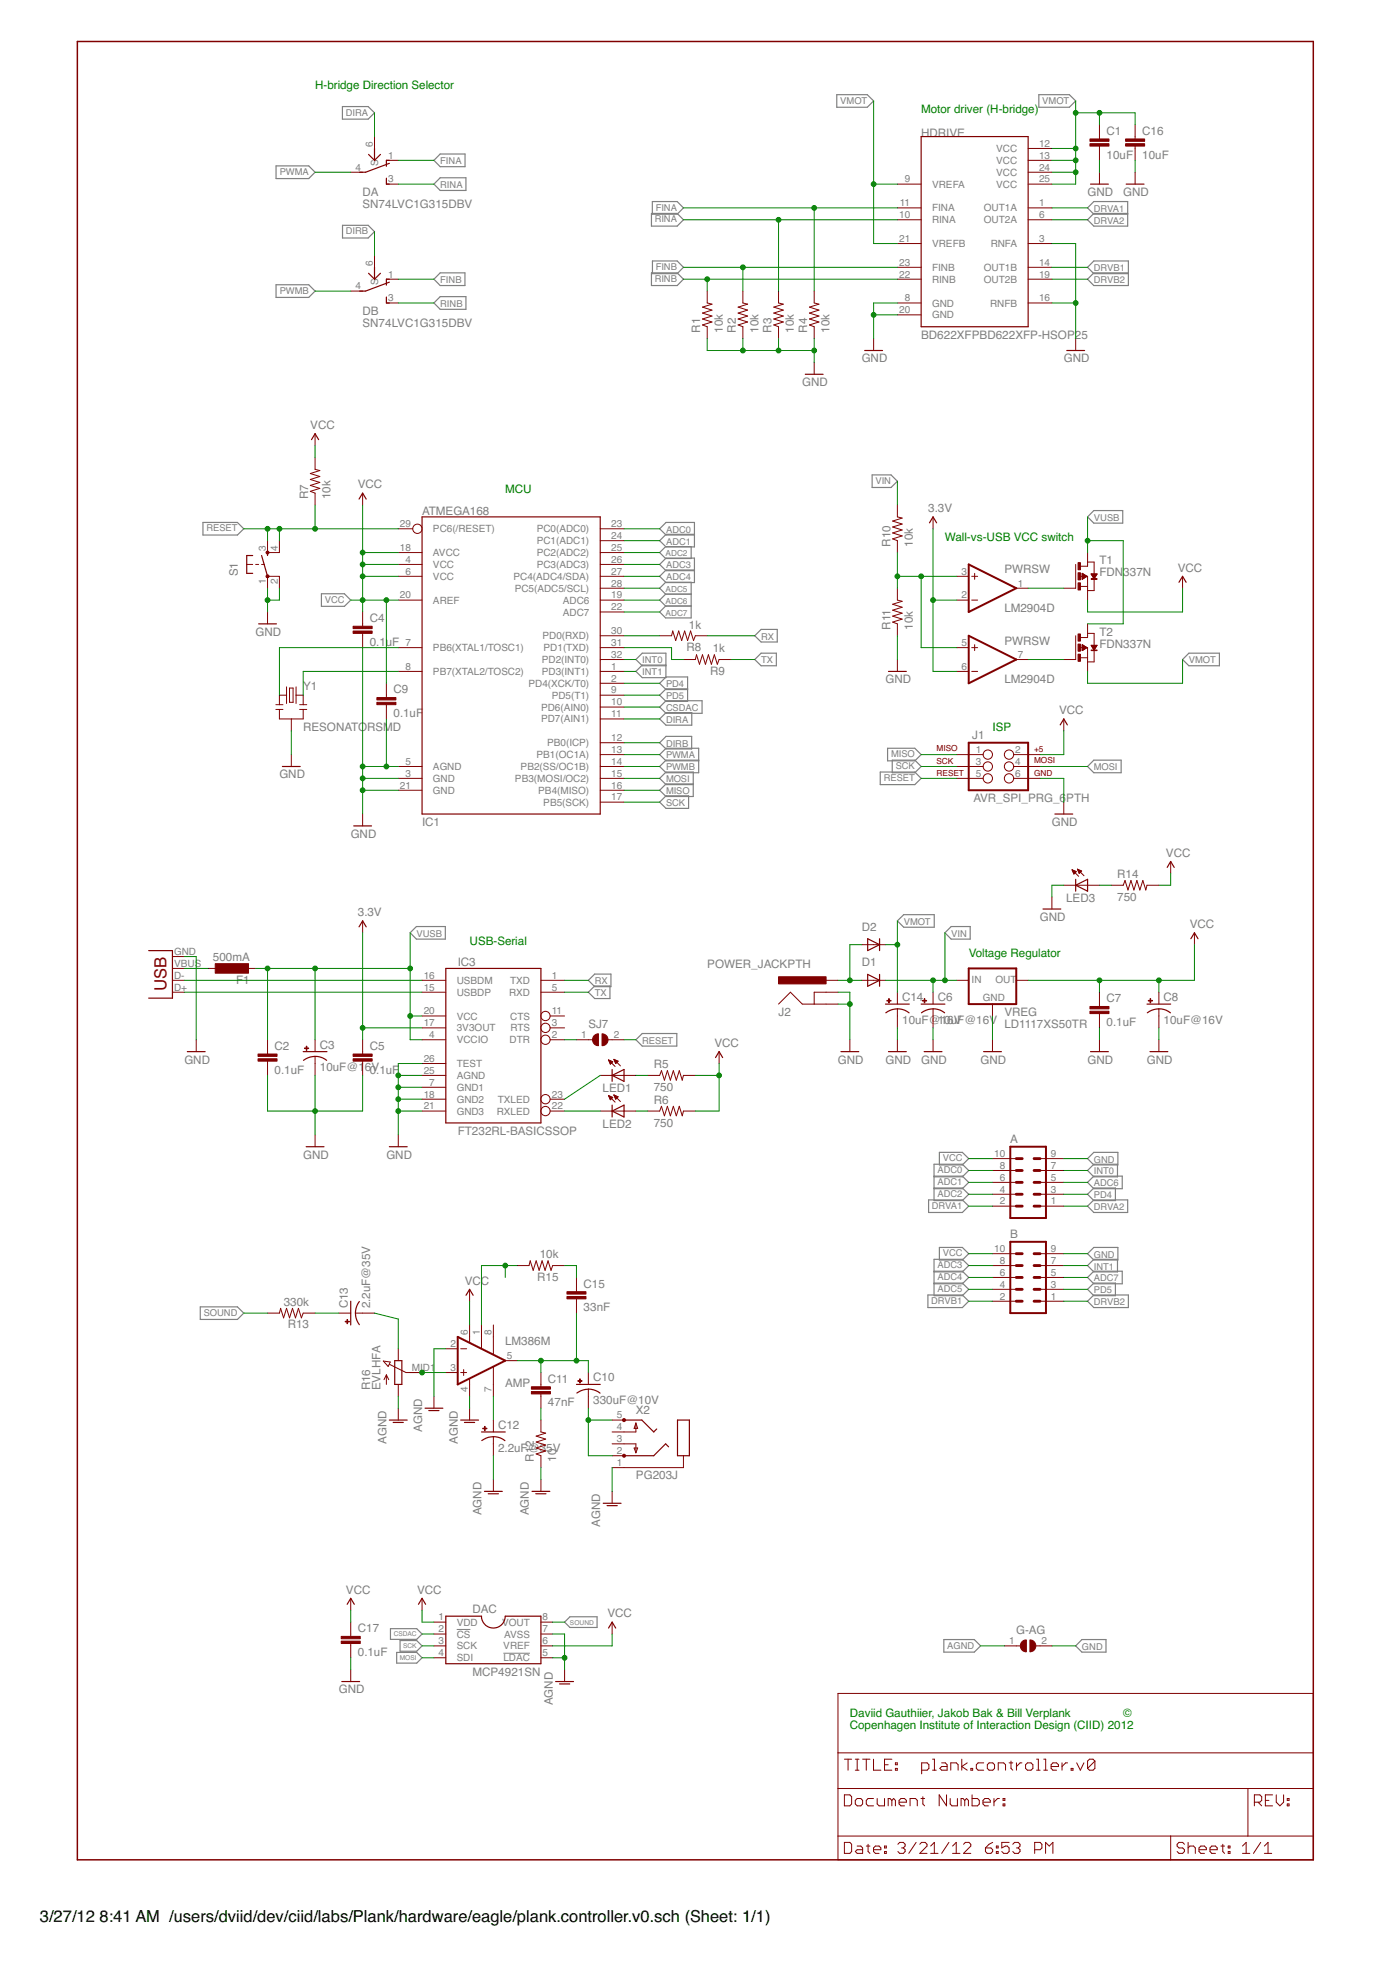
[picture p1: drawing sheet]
<svg xmlns="http://www.w3.org/2000/svg" width="297mm" height="420mm" viewBox="0 0 297 420" stroke-linecap="round" stroke-linejoin="round" font-family="sans-serif">
<defs><g id="words">
<text font-size="3.6" fill="#800000" x="35.6" y="211.8" transform="rotate(-90 35.6 211.8)">USB</text>
<g font-size="3.5">
<text x="8.5" y="410.7">3/27/12</text>
<text x="21.3" y="410.7">8:41 AM /users/dviid/dev/ciid/labs/Plank/hardware/eagle/plank.controller.v0.sch (Sheet: 1/1)</text>
</g>
<g font-size="2.5" fill="#008000">
<text x="67.3" y="19">H-bridge Direction Selector</text>
<text x="196.8" y="24.1">Motor driver (H-bridge)</text>
<text x="108" y="105.4">MCU</text>
<text x="201.9" y="115.5">Wall-vs-USB VCC switch</text>
<text x="212.1" y="156.2">ISP</text>
<text x="100.3" y="201.9">USB-Serial</text>
<text x="207" y="204.4">Voltage Regulator</text>
<text x="181.6" y="367">Daviid Gauthiier, Jakob Bak &amp; Bill Verplank</text>
<text x="181.6" y="369.5">Copenhagen Institute of Interaction Design (CIID) 2012</text>
<text x="240" y="367">©</text>
</g>
<g font-size="2.5" fill="#808080">
<text x="196.8" y="29.2">HDRIVE</text>
<text x="236.5" y="28.8">C1</text>
<text x="244.1" y="28.8">C16</text>
<text x="236.5" y="33.9">10uF</text>
<text x="244.1" y="33.9">10uF</text>
<text x="77.5" y="41.9">DA</text>
<text x="232.4" y="41.9">GND</text>
<text x="240" y="41.9">GND</text>
<text x="77.5" y="44.4">SN74LVC1G315DBV</text>
<text x="77.5" y="69.8">SN74LVC1G315DBV</text>
<text x="77.5" y="67.3">DB</text>
<text x="149.6" y="71.1" transform="rotate(-90 149.6 71.1)">R1</text>
<text x="154.4" y="71.1" transform="rotate(-90 154.4 71.1)">10k</text>
<text x="157.3" y="71.1" transform="rotate(-90 157.3 71.1)">R2</text>
<text x="162.1" y="71.1" transform="rotate(-90 162.1 71.1)">10k</text>
<text x="164.9" y="71.1" transform="rotate(-90 164.9 71.1)">R3</text>
<text x="169.7" y="71.1" transform="rotate(-90 169.7 71.1)">10k</text>
<text x="172.5" y="71.1" transform="rotate(-90 172.5 71.1)">R4</text>
<text x="177.3" y="71.1" transform="rotate(-90 177.3 71.1)">10k</text>
<text x="184.1" y="77.4">GND</text>
<text x="196.8" y="72.4">BD622XFPBD622XFP-HSOP25</text>
<text x="227.3" y="77.4">GND</text>
<text x="171.5" y="82.5">GND</text>
<text x="66.3" y="91.7">VCC</text>
<text x="65.8" y="106.7" transform="rotate(-90 65.8 106.7)">R7</text>
<text x="70.6" y="106.7" transform="rotate(-90 70.6 106.7)">10k</text>
<text x="76.5" y="104.4">VCC</text>
<text x="90.2" y="110">ATMEGA168</text>
<text x="198.4" y="109.4">3.3V</text>
<text x="190.3" y="116.8" transform="rotate(-90 190.3 116.8)">R10</text>
<text x="195.1" y="116.8" transform="rotate(-90 195.1 116.8)">10k</text>
<text x="50.8" y="123.2" transform="rotate(-90 50.8 123.2)">S1</text>
<text x="214.6" y="122.5">PWRSW</text>
<text x="234.9" y="123.2">FDN</text>
<text x="234.9" y="120.6">T1</text>
<text x="240" y="123.2">337N</text>
<text x="251.7" y="122.1">VCC</text>
<text x="214.6" y="130.8">LM2904D</text>
<text x="54.6" y="135.9">GND</text>
<text x="79" y="132.9">C4</text>
<text x="147.2" y="134.3">1k</text>
<text x="190.3" y="134.6" transform="rotate(-90 190.3 134.6)">R11</text>
<text x="195.1" y="134.6" transform="rotate(-90 195.1 134.6)">10k</text>
<text x="214.6" y="137.8">PWRSW</text>
<text x="234.9" y="135.9">T2</text>
<text x="79" y="138">0.1uF</text>
<text x="146.7" y="139.1">R8</text>
<text x="152.3" y="139.4">1k</text>
<text x="234.9" y="138.4">FDN337N</text>
<text x="64.8" y="147.5">Y1</text>
<text x="84.1" y="148.2">C9</text>
<text x="151.8" y="144.2">R9</text>
<text x="189.2" y="146">GND</text>
<text x="214.6" y="146">LM2904D</text>
<text x="84.1" y="153.3">0.1uF</text>
<text x="226.3" y="152.6">VCC</text>
<text x="64.8" y="156.2">RESONATORSMD</text>
<text x="207.8" y="158">J1</text>
<text x="59.7" y="166.3">GND</text>
<text x="208" y="171.4">AVR_SPI_PRG_6</text>
<text x="227.8" y="171.4">PTH</text>
<text x="74.9" y="179">GND</text>
<text x="90.2" y="176.5">IC1</text>
<text x="224.8" y="176.5">GND</text>
<text x="249.2" y="183.1">VCC</text>
<text x="238.7" y="187.7">R14</text>
<text x="76.5" y="195.8">3.3V</text>
<text x="222.2" y="196.8">GND</text>
<text x="227.8" y="192.8">LED3</text>
<text x="238.7" y="192.5">750</text>
<text x="184.1" y="198.9">D2</text>
<text x="254.2" y="198.3">VCC</text>
<text x="45.5" y="205.5">500mA</text>
<text x="97.8" y="206.5">IC3</text>
<text x="151.1" y="207">POWER_JACKPTH</text>
<text x="184.1" y="206.5">D1</text>
<text x="50.4" y="210.3">F1</text>
<text x="192.8" y="214">C14</text>
<text x="200.4" y="214">C6</text>
<text x="236.5" y="214.2">C7</text>
<text x="248.7" y="214">C8</text>
<text x="125.7" y="219.7">SJ7</text>
<text x="166.4" y="217.1">J2</text>
<text x="192.8" y="218.8">10uF@1106uVF@16V</text>
<text x="214.6" y="219.7">LD1117XS50TR</text>
<text x="214.6" y="217.1">VREG</text>
<text x="236.5" y="219.3">0.1uF</text>
<text x="248.7" y="218.8">10uF@16V</text>
<text x="39.4" y="227.3">GND</text>
<text x="58.7" y="224.4">C2</text>
<text x="68.3" y="224.1">C3</text>
<text x="79" y="224.4">C5</text>
<text x="152.7" y="223.7">VCC</text>
<text x="179.1" y="227.3">GND</text>
<text x="189.2" y="227.3">GND</text>
<text x="196.8" y="227.3">GND</text>
<text x="209.5" y="227.3">GND</text>
<text x="232.4" y="227.3">GND</text>
<text x="245.1" y="227.3">GND</text>
<text x="58.7" y="229.5">0.1uF</text>
<text x="68.3" y="228.9">10uF@1</text>
<text x="78" y="228.9">60V.1uF</text>
<text x="128.8" y="233.4">LED1</text>
<text x="139.7" y="233.1">750</text>
<text x="139.7" y="228.3">R5</text>
<text x="139.7" y="236">R6</text>
<text x="97.8" y="242.5">FT232RL-BASICSSOP</text>
<text x="128.8" y="241">LED2</text>
<text x="139.7" y="240.8">750</text>
<text x="215.9" y="244.3">A</text>
<text x="64.8" y="247.6">GND</text>
<text x="82.6" y="247.6">GND</text>
<text x="115.3" y="268.9">10k</text>
<text x="215.9" y="264.6">B</text>
<text x="99.3" y="274.5">VCC</text>
<text x="114.8" y="273.7">R15</text>
<text x="124.7" y="275.2">C15</text>
<text x="60.6" y="279.1">330k</text>
<text x="74.3" y="279.6" transform="rotate(-90 74.3 279.6)">C13</text>
<text x="79.1" y="279.6" transform="rotate(-90 79.1 279.6)">2.2uF@35V</text>
<text x="124.7" y="280.2">33nF</text>
<text x="61.5" y="283.9">R13</text>
<text x="108" y="287.5">LM386M</text>
<text x="79.1" y="297.1" transform="rotate(-90 79.1 297.1)">R16</text>
<text x="81.3" y="297.1" transform="rotate(-90 81.3 297.1)">EVLHFA</text>
<text x="108" y="296.4">AMP</text>
<text x="117.1" y="295.5">C11</text>
<text x="126.8" y="295.2">C10</text>
<text x="106.4" y="305.4">C12</text>
<text x="117.1" y="300.6">47nF</text>
<text x="126.8" y="300.1">330uF@10V</text>
<text x="135.9" y="302.2">X2</text>
<text x="82.6" y="308.6" transform="rotate(-90 82.6 308.6)">AGND</text>
<text x="90.2" y="306" transform="rotate(-90 90.2 306)">AGND</text>
<text x="97.8" y="308.6" transform="rotate(-90 97.8 308.6)">AGND</text>
<text x="106.4" y="310.2">2.2uF@35V</text>
<text x="114.1" y="312.4" transform="rotate(-90 114.1 312.4)">R12</text>
<text x="118.9" y="312.4" transform="rotate(-90 118.9 312.4)">10</text>
<text x="135.9" y="316.2">PG203J</text>
<text x="102.9" y="323.8" transform="rotate(-90 102.9 323.8)">AGND</text>
<text x="113" y="323.8" transform="rotate(-90 113 323.8)">AGND</text>
<text x="128.3" y="326.3" transform="rotate(-90 128.3 326.3)">AGND</text>
<text x="73.9" y="340.6">VCC</text>
<text x="89.2" y="340.6">VCC</text>
<text x="101" y="344.8">DAC</text>
<text x="129.8" y="345.6">VCC</text>
<text x="76.5" y="353.9">0.1uF</text>
<text x="76.5" y="348.8">C17</text>
<text x="217.2" y="349.2">G-AG</text>
<text x="101" y="358.1">MCP4921SN</text>
<text x="72.4" y="361.9">GND</text>
<text x="118.1" y="364.4" transform="rotate(-90 118.1 364.4)">AGND</text>
</g>
<g font-size="2.1" fill="#808080">
<text x="79.7" y="31.4" transform="rotate(-90 79.7 31.4)">6</text>
<text x="80.8" y="35.5" transform="rotate(-90 80.8 35.5)">S</text>
<text x="82.9" y="33.9">1</text>
<text x="212.9" y="32.5">VCC</text>
<text x="212.9" y="35">VCC</text>
<text x="222" y="31.4">12</text>
<text x="222" y="33.9">13</text>
<text x="75.9" y="36.5">4</text>
<text x="82.9" y="39">3</text>
<text x="193.3" y="39">9</text>
<text x="199.2" y="40.1">VREFA</text>
<text x="212.9" y="37.6">VCC</text>
<text x="212.9" y="40.1">VCC</text>
<text x="222" y="36.5">24</text>
<text x="222" y="39">25</text>
<text x="192.1" y="46.6">10</text>
<text x="192.3" y="44.1">11</text>
<text x="199.2" y="45.2">FINA</text>
<text x="199.2" y="47.7">RINA</text>
<text x="210.2" y="45.2">OUT1A</text>
<text x="210.2" y="47.7">OUT2A</text>
<text x="222" y="44.1">1</text>
<text x="222" y="46.6">6</text>
<text x="192.1" y="51.7">21</text>
<text x="199.2" y="52.8">VREFB</text>
<text x="211.7" y="52.8">RNFA</text>
<text x="222" y="51.7">3</text>
<text x="79.7" y="56.8" transform="rotate(-90 79.7 56.8)">6</text>
<text x="82.9" y="59.3">1</text>
<text x="192.1" y="56.8">23</text>
<text x="192.1" y="59.3">22</text>
<text x="199.2" y="57.9">FINB</text>
<text x="210.2" y="57.9">OUT1B</text>
<text x="222" y="56.8">14</text>
<text x="222" y="59.3">19</text>
<text x="75.9" y="61.9">4</text>
<text x="80.8" y="60.9" transform="rotate(-90 80.8 60.9)">S</text>
<text x="82.9" y="64.4">3</text>
<text x="193.3" y="64.4">8</text>
<text x="199.2" y="60.4">RINB</text>
<text x="199.2" y="65.5">GND</text>
<text x="210.2" y="60.4">OUT2B</text>
<text x="211.6" y="65.5">RNFB</text>
<text x="222" y="64.4">16</text>
<text x="192.1" y="66.9">20</text>
<text x="199.2" y="68">GND</text>
<text x="85.5" y="112.6">29</text>
<text x="92.5" y="113.8">PC6(/RESET)</text>
<text x="114.7" y="113.8">PC0(ADC0)</text>
<text x="130.6" y="112.6">23</text>
<text x="56.8" y="117.7" transform="rotate(-90 56.8 117.7)">3</text>
<text x="59.4" y="117.7" transform="rotate(-90 59.4 117.7)">4</text>
<text x="85.5" y="117.7">18</text>
<text x="92.5" y="118.8">AVCC</text>
<text x="114.7" y="118.8">PC2(ADC2)</text>
<text x="114.7" y="116.3">PC1(ADC1)</text>
<text x="130.6" y="117.7">25</text>
<text x="130.6" y="115.2">24</text>
<text x="56.8" y="124.7" transform="rotate(-90 56.8 124.7)">1</text>
<text x="59.4" y="124.7" transform="rotate(-90 59.4 124.7)">2</text>
<text x="86.7" y="120.3">4</text>
<text x="86.7" y="122.8">6</text>
<text x="92.5" y="121.4">VCC</text>
<text x="92.5" y="123.9">VCC</text>
<text x="109.7" y="123.9">PC4(ADC4/SDA)</text>
<text x="114.7" y="121.4">PC3(ADC3)</text>
<text x="130.6" y="125.3">28</text>
<text x="130.6" y="122.8">27</text>
<text x="130.6" y="120.3">26</text>
<text x="205.5" y="122.8">3</text>
<text x="217.5" y="125.3">1</text>
<text x="85.5" y="127.9">20</text>
<text x="92.5" y="129">AREF</text>
<text x="110" y="126.5">PC5(ADC5/SCL)</text>
<text x="120.3" y="131.5">ADC7</text>
<text x="120.3" y="129">ADC6</text>
<text x="130.6" y="130.4">22</text>
<text x="130.6" y="127.9">19</text>
<text x="205.5" y="127.9">2</text>
<text x="115.9" y="136.6">PD0(RXD)</text>
<text x="130.6" y="135.5">30</text>
<text x="86.7" y="143.1">8</text>
<text x="86.7" y="138">7</text>
<text x="92.5" y="139.2">PB6(XTAL1/TOSC1)</text>
<text x="115.8" y="141.7">PD2(INT0)</text>
<text x="116.2" y="139.2">PD1(TXD)</text>
<text x="130.6" y="143.1">1</text>
<text x="130.6" y="140.6">32</text>
<text x="130.6" y="138">31</text>
<text x="205.5" y="143.1">6</text>
<text x="205.5" y="138">5</text>
<text x="217.5" y="140.6">7</text>
<text x="92.5" y="144.2">PB7(XTAL2/TOSC2)</text>
<text x="112.9" y="146.8">PD4(XCK/T0)</text>
<text x="115.8" y="144.2">PD3(INT1)</text>
<text x="117.9" y="149.3">PD5(T1)</text>
<text x="130.6" y="148.2">9</text>
<text x="130.6" y="145.7">2</text>
<text x="115.6" y="154.4">PD7(AIN1)</text>
<text x="115.6" y="151.9">PD6(AIN0)</text>
<text x="130.6" y="153.3">11</text>
<text x="130.6" y="150.7">10</text>
<text x="116.9" y="159.5">PB0(ICP)</text>
<text x="130.6" y="160.9">13</text>
<text x="130.6" y="158.4">12</text>
<text x="208.6" y="160.9">1</text>
<text x="217" y="160.9">2</text>
<text x="86.7" y="166">3</text>
<text x="86.7" y="163.4">5</text>
<text x="92.5" y="167.1">GND</text>
<text x="92.5" y="164.6">AGND</text>
<text x="110" y="167.1">PB3(MOSI/OC2)</text>
<text x="111.3" y="164.6">PB2(SS/OC1B)</text>
<text x="114.6" y="162">PB1(OC1A)</text>
<text x="130.6" y="166">15</text>
<text x="130.6" y="163.4">14</text>
<text x="208.6" y="163.4">3</text>
<text x="208.6" y="166">5</text>
<text x="217" y="163.4">4</text>
<text x="217" y="166">6</text>
<text x="85.5" y="168.5">21</text>
<text x="92.5" y="169.6">GND</text>
<text x="115" y="169.6">PB4(MISO)</text>
<text x="116.1" y="172.2">PB5(SCK)</text>
<text x="130.6" y="171.1">17</text>
<text x="130.6" y="168.5">16</text>
<text x="37.2" y="209.2">D-</text>
<text x="37.2" y="206.6">VBUS</text>
<text x="37.2" y="204.1">GND</text>
<text x="90.6" y="209.2">16</text>
<text x="117.9" y="209.2">1</text>
<text x="37.2" y="211.7">D+</text>
<text x="90.6" y="211.7">15</text>
<text x="97.6" y="210.3">USBDM</text>
<text x="97.6" y="212.8">USBDP</text>
<text x="108.8" y="212.8">RXD</text>
<text x="109" y="210.3">TXD</text>
<text x="117.9" y="211.7">5</text>
<text x="207.6" y="210.2">IN</text>
<text x="210.1" y="213.8">GND</text>
<text x="212.7" y="210.2">OUT</text>
<text x="90.6" y="219.3">17</text>
<text x="90.6" y="216.8">20</text>
<text x="91.7" y="221.9">4</text>
<text x="97.6" y="220.4">3V3OUT</text>
<text x="97.6" y="217.9">VCC</text>
<text x="109" y="217.9">CTS</text>
<text x="109.1" y="220.4">RTS</text>
<text x="117.9" y="219.3">3</text>
<text x="117.9" y="216.8">11</text>
<text x="117.9" y="221.9">2</text>
<text x="124.2" y="221.9">1</text>
<text x="131.2" y="221.9">2</text>
<text x="90.6" y="226.9">26</text>
<text x="97.6" y="223">VCCIO</text>
<text x="108.9" y="223">DTR</text>
<text x="90.6" y="229.5">25</text>
<text x="91.7" y="232">7</text>
<text x="97.6" y="233.1">GND1</text>
<text x="97.6" y="230.6">AGND</text>
<text x="97.6" y="228.1">TEST</text>
<text x="90.6" y="234.6">18</text>
<text x="90.6" y="237.1">21</text>
<text x="97.6" y="235.7">GND2</text>
<text x="97.6" y="238.2">GND3</text>
<text x="106.2" y="238.2">RXLED</text>
<text x="106.4" y="235.7">TXLED</text>
<text x="117.9" y="234.6">23</text>
<text x="117.9" y="237.1">22</text>
<text x="212.5" y="247.3">10</text>
<text x="213.6" y="249.8">8</text>
<text x="224.6" y="249.8">7</text>
<text x="224.6" y="247.3">9</text>
<text x="213.6" y="257.4">2</text>
<text x="213.6" y="254.9">4</text>
<text x="213.6" y="252.3">6</text>
<text x="224.6" y="257.4">1</text>
<text x="224.6" y="254.9">3</text>
<text x="224.6" y="252.3">5</text>
<text x="212.5" y="267.6">10</text>
<text x="224.6" y="267.6">9</text>
<text x="213.6" y="275.2">4</text>
<text x="213.6" y="272.7">6</text>
<text x="213.6" y="270.1">8</text>
<text x="224.6" y="275.2">3</text>
<text x="224.6" y="272.7">5</text>
<text x="224.6" y="270.1">7</text>
<text x="213.6" y="277.7">2</text>
<text x="224.6" y="277.7">1</text>
<text x="96.3" y="287.9">2</text>
<text x="100" y="285.4" transform="rotate(-90 100 285.4)">6</text>
<text x="102.5" y="285.4" transform="rotate(-90 102.5 285.4)">1</text>
<text x="105.1" y="285.4" transform="rotate(-90 105.1 285.4)">8</text>
<text x="88" y="293">MID1</text>
<text x="96.3" y="293">3</text>
<text x="108.3" y="290.4">5</text>
<text x="100" y="297.4" transform="rotate(-90 100 297.4)">4</text>
<text x="105.1" y="297.4" transform="rotate(-90 105.1 297.4)">7</text>
<text x="131.8" y="303.1">5</text>
<text x="131.8" y="305.7">4</text>
<text x="131.8" y="308.2">3</text>
<text x="131.8" y="310.7">2</text>
<text x="131.8" y="313.3">1</text>
<text x="93.7" y="346.3">1</text>
<text x="97.6" y="347.4">VDD</text>
<text x="107.3" y="347.4">VOUT</text>
<text x="115.9" y="346.3">8</text>
<text x="93.7" y="348.8">2</text>
<text x="93.7" y="351.4">3</text>
<text x="93.7" y="353.9">4</text>
<text x="97.6" y="350">CS</text>
<text x="97.6" y="352.5">SCK</text>
<text x="107.6" y="352.5">VREF</text>
<text x="107.7" y="350">AVSS</text>
<text x="115.9" y="353.9">5</text>
<text x="115.9" y="351.4">6</text>
<text x="115.9" y="348.8">7</text>
<text x="215.6" y="351.4">1</text>
<text x="222.6" y="351.4">2</text>
<text x="97.6" y="355">SDI</text>
<text x="107.6" y="355">LDAC</text>
</g>
<g font-size="2" fill="#808080">
<text x="179.6" y="22.2">VMOT</text>
<text x="222.7" y="22.2">VMOT</text>
<text x="73.9" y="24.7">DIRA</text>
<text x="94.1" y="35.1">FINA</text>
<text x="59.8" y="37.4">PWMA</text>
<text x="94.1" y="40.2">RINA</text>
<text x="139.9" y="47.5">RINA</text>
<text x="140.1" y="45">FINA</text>
<text x="233.7" y="45.3">DRVA1</text>
<text x="233.7" y="47.8">DRVA2</text>
<text x="73.9" y="50.1">DIRB</text>
<text x="140.1" y="57.7">FINB</text>
<text x="233.7" y="58">DRVB1</text>
<text x="59.8" y="62.8">PWMB</text>
<text x="94.1" y="60.5">FINB</text>
<text x="94.1" y="65.6">RINB</text>
<text x="139.9" y="60.2">RINB</text>
<text x="233.7" y="60.5">DRVB2</text>
<text x="187.1" y="103.4">VIN</text>
<text x="44.1" y="113.6">RESET</text>
<text x="142.3" y="113.8">ADC0</text>
<text x="233.7" y="111.3">VUSB</text>
<text x="142.3" y="116.4">ADC1</text>
<text x="142.3" y="121.5">ADC3</text>
<text x="142.3" y="124">ADC4</text>
<text x="69.4" y="128.8">VCC</text>
<text x="162.6" y="136.7">RX</text>
<text x="137.2" y="141.8">INT0</text>
<text x="162.6" y="141.8">TX</text>
<text x="254.1" y="141.8">VMOT</text>
<text x="137.2" y="144.3">INT1</text>
<text x="142.3" y="146.9">PD4</text>
<text x="142.3" y="149.4">PD5</text>
<text x="142.3" y="154.5">DIRA</text>
<text x="142.3" y="151.9">CSDAC</text>
<text x="142.3" y="159.6">DIRB</text>
<text x="190.4" y="161.8">MISO</text>
<text x="142.3" y="162.1">PWMA</text>
<text x="142.3" y="164.6">PWMB</text>
<text x="142.3" y="167.2">MOSI</text>
<text x="188.9" y="166.9">RESET</text>
<text x="191.4" y="164.4">SCK</text>
<text x="233.7" y="164.6">MOSI</text>
<text x="142.3" y="169.7">MISO</text>
<text x="142.3" y="172.3">SCK</text>
<text x="193.1" y="197.7">VMOT</text>
<text x="89" y="200.2">VUSB</text>
<text x="203.3" y="200.2">VIN</text>
<text x="127.1" y="210.4">RX</text>
<text x="127.1" y="212.9">TX</text>
<text x="137.2" y="223.1">RESET</text>
<text x="200.3" y="250.7">ADC0</text>
<text x="201.5" y="248.2">VCC</text>
<text x="233.7" y="248.5">GND</text>
<text x="233.7" y="251">INT0</text>
<text x="200.3" y="255.8">ADC2</text>
<text x="200.3" y="253.3">ADC1</text>
<text x="233.7" y="253.5">ADC6</text>
<text x="233.7" y="256.1">PD4</text>
<text x="199.1" y="258.3">DRVA1</text>
<text x="233.7" y="258.6">DRVA2</text>
<text x="201.5" y="268.5">VCC</text>
<text x="233.7" y="268.8">GND</text>
<text x="200.3" y="271">ADC3</text>
<text x="200.3" y="273.6">ADC4</text>
<text x="233.7" y="273.8">ADC7</text>
<text x="233.7" y="271.3">INT1</text>
<text x="43.5" y="281.2">SOUND</text>
<text x="199" y="278.7">DRVB1</text>
<text x="200.3" y="276.1">ADC5</text>
<text x="233.7" y="278.9">DRVB2</text>
<text x="233.7" y="276.4">PD5</text>
<text x="202.4" y="352.3">AGND</text>
<text x="231.2" y="352.6">GND</text>
</g>
<g font-size="1.8" fill="#808080">
<text x="142.2" y="118.8">ADC2</text>
<text x="142.2" y="126.5">ADC5</text>
<text x="142.2" y="129">ADC6</text>
<text x="142.2" y="131.5">ADC7</text>
</g>
<g font-size="1.8" fill="#800000">
<text x="200.1" y="160.5">MISO</text>
<text x="221" y="160.8">+5</text>
<text x="200.1" y="165.8">RESET</text>
<text x="200.1" y="163.3">SCK</text>
<text x="221" y="163.2">MOSI</text>
<text x="221" y="165.8">GND</text>
</g>
<g font-size="1.4" fill="#808080">
<text x="121.8" y="347.3">SOUND</text>
<text x="84.1" y="349.6">CSDAC</text>
<text x="86.1" y="352.1">SCK</text>
<text x="85.4" y="354.7">MOSI</text>
</g>
</g></defs>
<g fill="#808080" stroke="#808080" stroke-width=".21">
<path d="M97.6 348.2h2.9z"/>
<path d="M107.6 353.3h5.6z"/>
</g>
<g fill="#808080" stroke="#808080" stroke-width=".25">
<path d="M232.4 247.6l1.3-1.3z"/>
<path d="M233.7 246.3h5.2z"/>
<path d="M232.4 247.6l1.3 1.4z"/>
<path d="M233.7 249h5.2z"/>
<path d="M238.9 246.3v2.7z"/>
<path d="M233.7 266.6l-1.3 1.3z"/>
<path d="M233.7 266.6h5.2z"/>
<path d="M232.4 267.9l1.3 1.4z"/>
<path d="M233.7 269.3h5.2z"/>
<path d="M238.9 266.6v2.7z"/>
<path d="M231.2 350.4l-1.3 1.3z"/>
<path d="M231.2 350.4h5.1z"/>
<path d="M229.9 351.7l1.3 1.4z"/>
<path d="M231.2 353.1h5.1z"/>
<path d="M236.3 350.4v2.7z"/>
<path d="M233.7 43.1l-1.3 1.3z"/>
<path d="M233.7 43.1h7.3z"/>
<path d="M232.4 44.4l1.3 1.4z"/>
<path d="M233.7 45.8h7.3z"/>
<path d="M241 43.1v2.7z"/>
<path d="M207 257.8l-1.3 1.3z"/>
<path d="M198.4 259.1h7.3z"/>
<path d="M205.7 256.4l1.3 1.4z"/>
<path d="M198.4 256.4h7.3z"/>
<path d="M198.4 256.4v2.7z"/>
<path d="M233.7 45.6l-1.3 1.4z"/>
<path d="M233.7 45.6h7.3z"/>
<path d="M232.4 47l1.3 1.3z"/>
<path d="M233.7 48.3h7.3z"/>
<path d="M241 45.6v2.7z"/>
<path d="M233.7 256.4l-1.3 1.4z"/>
<path d="M233.7 256.4h7.3z"/>
<path d="M232.4 257.8l1.3 1.3z"/>
<path d="M233.7 259.1h7.3z"/>
<path d="M241 256.4v2.7z"/>
<path d="M233.7 55.8l-1.3 1.3z"/>
<path d="M233.7 55.8h7.4z"/>
<path d="M232.4 57.1l1.3 1.4z"/>
<path d="M233.7 58.5h7.4z"/>
<path d="M241.1 55.8v2.7z"/>
<path d="M207 278.1l-1.3 1.3z"/>
<path d="M198.3 279.4h7.4z"/>
<path d="M205.7 276.8l1.3 1.3z"/>
<path d="M198.3 276.8h7.4z"/>
<path d="M198.3 276.8v2.6z"/>
<path d="M233.7 58.3l-1.3 1.4z"/>
<path d="M233.7 58.3h7.4z"/>
<path d="M232.4 59.7l1.3 1.3z"/>
<path d="M233.7 61h7.4z"/>
<path d="M241.1 58.3v2.7z"/>
<path d="M233.7 276.8l-1.3 1.3z"/>
<path d="M233.7 276.8h7.4z"/>
<path d="M232.4 278.1l1.3 1.3z"/>
<path d="M233.7 279.4h7.4z"/>
<path d="M241.1 276.8v2.6z"/>
<path d="M146 44.4l-1.3 1.4z"/>
<path d="M139.4 45.8h5.3z"/>
<path d="M144.7 43.1l1.3 1.3z"/>
<path d="M139.4 43.1h5.3z"/>
<path d="M139.4 43.1v2.7z"/>
<path d="M94.1 32.9l-1.4 1.4z"/>
<path d="M94.1 32.9h5.3z"/>
<path d="M92.7 34.3l1.4 1.3z"/>
<path d="M94.1 35.6h5.3z"/>
<path d="M99.4 32.9v2.7z"/>
<path d="M146 47l-1.3 1.3z"/>
<path d="M139.2 48.3h5.5z"/>
<path d="M144.7 45.6l1.3 1.4z"/>
<path d="M139.2 45.6h5.5z"/>
<path d="M139.2 45.6v2.7z"/>
<path d="M94.1 38l-1.4 1.3z"/>
<path d="M94.1 38h5.5z"/>
<path d="M92.7 39.3l1.4 1.4z"/>
<path d="M94.1 40.7h5.5z"/>
<path d="M99.6 38v2.7z"/>
<path d="M146 57.1l-1.3 1.4z"/>
<path d="M139.4 58.5h5.3z"/>
<path d="M144.7 55.8l1.3 1.3z"/>
<path d="M139.4 55.8h5.3z"/>
<path d="M139.4 55.8v2.7z"/>
<path d="M94.1 58.3l-1.4 1.4z"/>
<path d="M94.1 58.3h5.3z"/>
<path d="M92.7 59.7l1.4 1.3z"/>
<path d="M94.1 61h5.3z"/>
<path d="M99.4 58.3v2.7z"/>
<path d="M146 59.7l-1.3 1.3z"/>
<path d="M139.2 61h5.5z"/>
<path d="M144.7 58.3l1.3 1.4z"/>
<path d="M139.2 58.3h5.5z"/>
<path d="M139.2 58.3v2.7z"/>
<path d="M94.1 63.4l-1.4 1.3z"/>
<path d="M94.1 63.4h5.5z"/>
<path d="M92.7 64.7l1.4 1.4z"/>
<path d="M94.1 66.1h5.5z"/>
<path d="M99.6 63.4v2.7z"/>
<path d="M67.3 36.8l-1.3 1.4z"/>
<path d="M59 38.2h7z"/>
<path d="M66 35.5l1.3 1.3z"/>
<path d="M59 35.5h7z"/>
<path d="M59 35.5v2.7z"/>
<path d="M142.3 159.9l-1.3 1.4z"/>
<path d="M142.3 159.9h7z"/>
<path d="M141 161.3l1.3 1.3z"/>
<path d="M142.3 162.6h7z"/>
<path d="M149.3 159.9v2.7z"/>
<path d="M80 24.1l-1.3 1.4z"/>
<path d="M73.2 25.5h5.5z"/>
<path d="M78.7 22.8l1.3 1.3z"/>
<path d="M73.2 22.8h5.5z"/>
<path d="M73.2 22.8v2.7z"/>
<path d="M142.3 152.3l-1.3 1.3z"/>
<path d="M142.3 152.3h5.5z"/>
<path d="M141 153.6l1.3 1.4z"/>
<path d="M142.3 155h5.5z"/>
<path d="M147.8 152.3v2.7z"/>
<path d="M67.3 62.2l-1.3 1.4z"/>
<path d="M59 63.6h7z"/>
<path d="M66 60.9l1.3 1.3z"/>
<path d="M59 60.9h7z"/>
<path d="M59 60.9v2.7z"/>
<path d="M142.3 162.5l-1.3 1.3z"/>
<path d="M142.3 162.5h7z"/>
<path d="M141 163.8l1.3 1.3z"/>
<path d="M142.3 165.1h7z"/>
<path d="M149.3 162.5v2.6z"/>
<path d="M80 49.5l-1.3 1.4z"/>
<path d="M73.2 50.9h5.5z"/>
<path d="M78.7 48.2l1.3 1.3z"/>
<path d="M73.2 48.2h5.5z"/>
<path d="M73.2 48.2v2.7z"/>
<path d="M142.3 157.4l-1.3 1.3z"/>
<path d="M142.3 157.4h5.5z"/>
<path d="M141 158.7l1.3 1.4z"/>
<path d="M142.3 160.1h5.5z"/>
<path d="M147.8 157.4v2.7z"/>
<path d="M73.6 129.6l1.4-1.4z"/>
<path d="M68.7 129.6h4.9z"/>
<path d="M73.6 126.9l1.4 1.3z"/>
<path d="M68.7 126.9h4.9z"/>
<path d="M68.7 126.9v2.7z"/>
<path d="M207 247.6l-1.3 1.4z"/>
<path d="M200.7 249h5z"/>
<path d="M205.7 246.3l1.3 1.3z"/>
<path d="M200.7 246.3h5z"/>
<path d="M200.7 246.3v2.7z"/>
<path d="M207 267.9l-1.3 1.4z"/>
<path d="M200.7 269.3h5z"/>
<path d="M205.7 266.6l1.3 1.3z"/>
<path d="M200.7 266.6h5z"/>
<path d="M200.7 266.6v2.7z"/>
<path d="M50.7 114.3l1.4-1.3z"/>
<path d="M43.4 114.3h7.3z"/>
<path d="M50.7 111.7l1.4 1.3z"/>
<path d="M43.4 111.7h7.3z"/>
<path d="M43.4 111.7v2.6z"/>
<path d="M195.5 167.7l1.3-1.4z"/>
<path d="M188.1 167.7h7.4z"/>
<path d="M195.5 165l1.3 1.3z"/>
<path d="M188.1 165h7.4z"/>
<path d="M188.1 165v2.7z"/>
<path d="M135.9 222.2l1.3-1.3z"/>
<path d="M137.2 220.9h7.4z"/>
<path d="M135.9 222.2l1.3 1.4z"/>
<path d="M137.2 223.6h7.4z"/>
<path d="M144.6 220.9v2.7z"/>
<path d="M190.4 104.2l1.4-1.4z"/>
<path d="M186.4 104.2h4z"/>
<path d="M190.4 101.5l1.4 1.3z"/>
<path d="M186.4 101.5h4z"/>
<path d="M186.4 101.5v2.7z"/>
<path d="M201.9 199.3l1.4-1.3z"/>
<path d="M203.3 198h4z"/>
<path d="M201.9 199.3l1.4 1.4z"/>
<path d="M203.3 200.7h4z"/>
<path d="M207.3 198v2.7z"/>
<path d="M125.7 209.5l1.4-1.3z"/>
<path d="M127.1 208.2h3.5z"/>
<path d="M125.7 209.5l1.4 1.4z"/>
<path d="M127.1 210.9h3.5z"/>
<path d="M130.6 208.2v2.7z"/>
<path d="M162.6 134.5l-1.3 1.4z"/>
<path d="M162.6 134.5h3.5z"/>
<path d="M161.3 135.9l1.3 1.3z"/>
<path d="M162.6 137.2h3.5z"/>
<path d="M166.1 134.5v2.7z"/>
<path d="M125.7 212l1.4-1.3z"/>
<path d="M127.1 210.7h3.2z"/>
<path d="M125.7 212l1.4 1.4z"/>
<path d="M127.1 213.4h3.2z"/>
<path d="M130.3 210.7v2.7z"/>
<path d="M162.6 139.6l-1.3 1.3z"/>
<path d="M162.6 139.6h3.3z"/>
<path d="M161.3 140.9l1.3 1.4z"/>
<path d="M162.6 142.3h3.3z"/>
<path d="M165.9 139.6v2.7z"/>
<path d="M142.3 165l-1.3 1.3z"/>
<path d="M142.3 165h5.8z"/>
<path d="M141 166.3l1.3 1.4z"/>
<path d="M142.3 167.7h5.8z"/>
<path d="M148.1 165v2.7z"/>
<path d="M233.7 162.5l-1.3 1.3z"/>
<path d="M233.7 162.5h5.9z"/>
<path d="M232.4 163.8l1.3 1.3z"/>
<path d="M233.7 165.1h5.9z"/>
<path d="M239.6 162.5v2.6z"/>
<path d="M89 355.4l1.2-1.1z"/>
<path d="M84.8 355.4h4.2z"/>
<path d="M89 353.1l1.2 1.2z"/>
<path d="M84.8 353.1h4.2z"/>
<path d="M84.8 353.1v2.3z"/>
<path d="M142.3 167.5l-1.3 1.4z"/>
<path d="M142.3 167.5h5.8z"/>
<path d="M141 168.9l1.3 1.3z"/>
<path d="M142.3 170.2h5.8z"/>
<path d="M148.1 167.5v2.7z"/>
<path d="M195.5 162.6l1.3-1.3z"/>
<path d="M189.7 162.6h5.8z"/>
<path d="M195.5 159.9l1.3 1.4z"/>
<path d="M189.7 159.9h5.8z"/>
<path d="M189.7 159.9v2.7z"/>
<path d="M142.3 170.1l-1.3 1.3z"/>
<path d="M142.3 170.1h4.9z"/>
<path d="M141 171.4l1.3 1.4z"/>
<path d="M142.3 172.8h4.9z"/>
<path d="M147.2 170.1v2.7z"/>
<path d="M195.5 165.1l1.3-1.3z"/>
<path d="M190.7 165.1h4.8z"/>
<path d="M195.5 162.5l1.3 1.3z"/>
<path d="M190.7 162.5h4.8z"/>
<path d="M190.7 162.5v2.6z"/>
<path d="M89 352.9l1.2-1.2z"/>
<path d="M85.5 352.9h3.5z"/>
<path d="M89 350.6l1.2 1.1z"/>
<path d="M85.5 350.6h3.5z"/>
<path d="M85.5 350.6v2.3z"/>
<path d="M87.7 199.3l1.3-1.3z"/>
<path d="M89 198h6.2z"/>
<path d="M87.7 199.3l1.3 1.4z"/>
<path d="M89 200.7h6.2z"/>
<path d="M95.2 198v2.7z"/>
<path d="M233.7 109.1l-1.3 1.4z"/>
<path d="M233.7 109.1h6.2z"/>
<path d="M232.4 110.5l1.3 1.3z"/>
<path d="M233.7 111.8h6.2z"/>
<path d="M239.9 109.1v2.7z"/>
<path d="M141 118.1l1.2-1.3z"/>
<path d="M142.2 116.8h5.5z"/>
<path d="M141 118.1l1.2 1.3z"/>
<path d="M142.2 119.4h5.5z"/>
<path d="M147.7 116.8v2.6z"/>
<path d="M207 255.2l-1.3 1.4z"/>
<path d="M199.6 256.6h6.1z"/>
<path d="M205.7 253.9l1.3 1.3z"/>
<path d="M199.6 253.9h6.1z"/>
<path d="M199.6 253.9v2.7z"/>
<path d="M141 125.7l1.2-1.3z"/>
<path d="M142.2 124.4h5.5z"/>
<path d="M141 125.7l1.2 1.3z"/>
<path d="M142.2 127h5.5z"/>
<path d="M147.7 124.4v2.6z"/>
<path d="M207 275.5l-1.3 1.4z"/>
<path d="M199.6 276.9h6.1z"/>
<path d="M205.7 274.2l1.3 1.3z"/>
<path d="M199.6 274.2h6.1z"/>
<path d="M199.6 274.2v2.7z"/>
<path d="M141 128.2l1.2-1.2z"/>
<path d="M141 128.2l1.2 1.3z"/>
<path d="M142.2 129.5h5.5z"/>
<path d="M147.7 127v2.5z"/>
<path d="M232.4 252.7l1.3-1.3z"/>
<path d="M233.7 251.4h6.1z"/>
<path d="M232.4 252.7l1.3 1.3z"/>
<path d="M233.7 254h6.1z"/>
<path d="M239.8 251.4v2.6z"/>
<path d="M141 130.8l1.2-1.3z"/>
<path d="M141 130.8l1.2 1.3z"/>
<path d="M142.2 132.1h5.5z"/>
<path d="M147.7 129.5v2.6z"/>
<path d="M233.7 271.7l-1.3 1.3z"/>
<path d="M233.7 271.7h6.1z"/>
<path d="M232.4 273l1.3 1.4z"/>
<path d="M233.7 274.4h6.1z"/>
<path d="M239.8 271.7v2.7z"/>
<path d="M137.2 139.6l-1.3 1.3z"/>
<path d="M137.2 139.6h5.1z"/>
<path d="M135.9 140.9l1.3 1.4z"/>
<path d="M137.2 142.3h5.1z"/>
<path d="M142.3 139.6v2.7z"/>
<path d="M232.4 250.1l1.3-1.3z"/>
<path d="M233.7 248.8h5.1z"/>
<path d="M232.4 250.1l1.3 1.4z"/>
<path d="M233.7 251.5h5.1z"/>
<path d="M238.8 248.8v2.7z"/>
<path d="M137.2 142.1l-1.3 1.4z"/>
<path d="M137.2 142.1h5.1z"/>
<path d="M135.9 143.5l1.3 1.3z"/>
<path d="M137.2 144.8h5.1z"/>
<path d="M142.3 142.1v2.7z"/>
<path d="M233.7 269.1l-1.3 1.4z"/>
<path d="M233.7 269.1h5.1z"/>
<path d="M232.4 270.5l1.3 1.3z"/>
<path d="M233.7 271.8h5.1z"/>
<path d="M238.8 269.1v2.7z"/>
<path d="M142.3 144.7l-1.3 1.3z"/>
<path d="M142.3 144.7h4.6z"/>
<path d="M141 146l1.3 1.4z"/>
<path d="M142.3 147.4h4.6z"/>
<path d="M146.9 144.7v2.7z"/>
<path d="M232.4 255.2l1.3-1.3z"/>
<path d="M233.7 253.9h4.7z"/>
<path d="M232.4 255.2l1.3 1.4z"/>
<path d="M233.7 256.6h4.7z"/>
<path d="M238.4 253.9v2.7z"/>
<path d="M142.3 147.2l-1.3 1.4z"/>
<path d="M142.3 147.2h4.6z"/>
<path d="M141 148.6l1.3 1.3z"/>
<path d="M142.3 149.9h4.6z"/>
<path d="M146.9 147.2v2.7z"/>
<path d="M233.7 274.2l-1.3 1.3z"/>
<path d="M233.7 274.2h4.7z"/>
<path d="M232.4 275.5l1.3 1.4z"/>
<path d="M233.7 276.9h4.7z"/>
<path d="M238.4 274.2v2.7z"/>
<path d="M208.2 353.1l1.3-1.4z"/>
<path d="M201.7 353.1h6.5z"/>
<path d="M208.2 350.4l1.3 1.3z"/>
<path d="M201.7 350.4h6.5z"/>
<path d="M201.7 350.4v2.7z"/>
<path d="M142.3 149.8l-1.3 1.3z"/>
<path d="M142.3 149.8h7.7z"/>
<path d="M141 151.1l1.3 1.3z"/>
<path d="M142.3 152.4h7.7z"/>
<path d="M150 149.8v2.6z"/>
<path d="M89 350.4l1.2-1.2z"/>
<path d="M83.4 350.4h5.6z"/>
<path d="M89 348.1l1.2 1.1z"/>
<path d="M83.4 348.1h5.6z"/>
<path d="M83.4 348.1v2.3z"/>
<path d="M120.6 346.7l1.2-1.2z"/>
<path d="M121.8 345.5h5.8z"/>
<path d="M120.6 346.7l1.2 1.1z"/>
<path d="M121.8 347.8h5.8z"/>
<path d="M127.6 345.5v2.3z"/>
<path d="M52.1 280.6l-1.4 1.4z"/>
<path d="M42.8 282h7.9z"/>
<path d="M50.7 279.3l1.4 1.3z"/>
<path d="M42.8 279.3h7.9z"/>
<path d="M42.8 279.3v2.7z"/>
<path d="M252.7 140.9l1.4-1.3z"/>
<path d="M254.1 139.6h6.5z"/>
<path d="M252.7 140.9l1.4 1.4z"/>
<path d="M254.1 142.3h6.5z"/>
<path d="M260.6 139.6v2.7z"/>
<path d="M191.8 196.8l1.3-1.3z"/>
<path d="M193.1 195.5h6.5z"/>
<path d="M191.8 196.8l1.3 1.4z"/>
<path d="M193.1 198.2h6.5z"/>
<path d="M199.6 195.5v2.7z"/>
<path d="M185.3 22.9l1.4-1.3z"/>
<path d="M178.8 22.9h6.5z"/>
<path d="M185.3 20.2l1.4 1.4z"/>
<path d="M178.8 20.2h6.5z"/>
<path d="M178.8 20.2v2.7z"/>
<path d="M228.5 22.9l1.4-1.3z"/>
<path d="M222 22.9h6.5z"/>
<path d="M228.5 20.2l1.4 1.4z"/>
<path d="M222 20.2h6.5z"/>
<path d="M222 20.2v2.7z"/>
<path d="M207 250.1l-1.3 1.4z"/>
<path d="M199.6 251.5h6.1z"/>
<path d="M205.7 248.8l1.3 1.3z"/>
<path d="M199.6 248.8h6.1z"/>
<path d="M199.6 248.8v2.7z"/>
<path d="M142.3 111.7l-1.3 1.3z"/>
<path d="M142.3 111.7h6.1z"/>
<path d="M141 113l1.3 1.3z"/>
<path d="M142.3 114.3h6.1z"/>
<path d="M148.4 111.7v2.6z"/>
<path d="M207 252.7l-1.3 1.3z"/>
<path d="M199.6 254h6.1z"/>
<path d="M205.7 251.4l1.3 1.3z"/>
<path d="M199.6 251.4h6.1z"/>
<path d="M199.6 251.4v2.6z"/>
<path d="M142.3 114.2l-1.3 1.3z"/>
<path d="M142.3 114.2h6.1z"/>
<path d="M141 115.5l1.3 1.4z"/>
<path d="M142.3 116.9h6.1z"/>
<path d="M148.4 114.2v2.7z"/>
<path d="M207 270.5l-1.3 1.3z"/>
<path d="M199.6 271.8h6.1z"/>
<path d="M205.7 269.1l1.3 1.4z"/>
<path d="M199.6 269.1h6.1z"/>
<path d="M199.6 269.1v2.7z"/>
<path d="M142.3 119.3l-1.3 1.3z"/>
<path d="M142.3 119.3h6.1z"/>
<path d="M141 120.6l1.3 1.4z"/>
<path d="M142.3 122h6.1z"/>
<path d="M148.4 119.3v2.7z"/>
<path d="M207 273l-1.3 1.4z"/>
<path d="M199.6 274.4h6.1z"/>
<path d="M205.7 271.7l1.3 1.3z"/>
<path d="M199.6 271.7h6.1z"/>
<path d="M199.6 271.7v2.7z"/>
<path d="M142.3 121.8l-1.3 1.4z"/>
<path d="M142.3 121.8h6.1z"/>
<path d="M141 123.2l1.3 1.3z"/>
<path d="M142.3 124.5h6.1z"/>
<path d="M148.4 121.8v2.7z"/>
</g>
<g fill="#800000" stroke="#800000" stroke-width=".21">
<path d="M219.7 31.7h5.1z"/>
<path d="M219.7 34.3h5.1z"/>
<path d="M219.7 36.8h5.1z"/>
<path d="M219.7 39.3h5.1z"/>
<path d="M219.7 44.4h5.1z"/>
<path d="M219.7 47h5.1z"/>
<path d="M219.7 52h5.1z"/>
<path d="M219.7 57.1h5.1z"/>
<path d="M219.7 59.7h5.1z"/>
<path d="M219.7 64.7h5.1z"/>
<path d="M191.8 39.3h5z"/>
<path d="M191.8 44.4h5z"/>
<path d="M191.8 47h5z"/>
<path d="M191.8 52h5z"/>
<path d="M191.8 57.1h5z"/>
<path d="M191.8 59.7h5z"/>
<path d="M191.8 64.7h5z"/>
<path d="M191.8 67.3h5z"/>
<path d="M75 36.8h2.5z"/>
<path d="M82.6 39.3h2.5z"/>
<path d="M82.6 34.3h2.5z"/>
<path d="M80 29.2v2.5z"/>
<path d="M186.7 72.4v2.5z"/>
<path d="M151.1 62.2v2.5z"/>
<path d="M151.1 69.8v2.6z"/>
<path d="M150.1 69.4l1 .4z"/>
<path d="M150.1 69.4l2-.6z"/>
<path d="M150.1 68.2l2 .6z"/>
<path d="M150.1 68.2l2-.7z"/>
<path d="M150.1 66.9l2 .6z"/>
<path d="M150.1 66.9l2-.6z"/>
<path d="M150.1 65.6l2 .7z"/>
<path d="M150.1 65.6l2-.6z"/>
<path d="M151.1 64.7l1 .3z"/>
<path d="M158.7 62.2v2.5z"/>
<path d="M158.7 69.8v2.6z"/>
<path d="M157.7 69.4l1 .4z"/>
<path d="M157.7 69.4l2.1-.6z"/>
<path d="M157.7 68.2l2.1 .6z"/>
<path d="M157.7 68.2l2.1-.7z"/>
<path d="M157.7 66.9l2.1 .6z"/>
<path d="M157.7 66.9l2.1-.6z"/>
<path d="M157.7 65.6l2.1 .7z"/>
<path d="M157.7 65.6l2.1-.6z"/>
<path d="M158.7 64.7l1.1 .3z"/>
<path d="M166.4 62.2v2.5z"/>
<path d="M166.4 69.8v2.6z"/>
<path d="M165.4 69.4l1 .4z"/>
<path d="M165.4 69.4l2-.6z"/>
<path d="M165.4 68.2l2 .6z"/>
<path d="M165.4 68.2l2-.7z"/>
<path d="M165.4 66.9l2 .6z"/>
<path d="M165.4 66.9l2-.6z"/>
<path d="M165.4 65.6l2 .7z"/>
<path d="M165.4 65.6l2-.6z"/>
<path d="M166.4 64.7l1 .3z"/>
<path d="M174 62.2v2.5z"/>
<path d="M174 69.8v2.6z"/>
<path d="M173 69.4l1 .4z"/>
<path d="M173 69.4l2-.6z"/>
<path d="M173 68.2l2 .6z"/>
<path d="M173 68.2l2-.7z"/>
<path d="M173 66.9l2 .6z"/>
<path d="M173 66.9l2-.6z"/>
<path d="M173 65.6l2 .7z"/>
<path d="M173 65.6l2-.6z"/>
<path d="M174 64.7l1 .3z"/>
<path d="M174 77.4v2.6z"/>
<path d="M75 62.2h2.5z"/>
<path d="M82.6 64.7h2.5z"/>
<path d="M82.6 59.7h2.5z"/>
<path d="M80 54.6v2.5z"/>
<path d="M229.9 72.4v2.5z"/>
<path d="M234.9 26.6v2.6z"/>
<path d="M234.9 31.7v2.6z"/>
<path d="M234.9 29.2v.5z"/>
<path d="M234.9 31.2v.5z"/>
<path d="M234.9 36.8v2.5z"/>
<path d="M90.2 219.7h5.1z"/>
<path d="M90.2 209.5h5.1z"/>
<path d="M90.2 212h5.1z"/>
<path d="M90.2 232.4h5.1z"/>
<path d="M90.2 234.9h5.1z"/>
<path d="M90.2 237.4h5.1z"/>
<path d="M115.6 209.5h5z"/>
<path d="M115.6 212h5z"/>
<path d="M90.2 222.2h5.1z"/>
<path d="M90.2 229.8h5.1z"/>
<path d="M90.2 227.3h5.1z"/>
<path d="M90.2 217.1h5.1z"/>
<path d="M117.6 234.9h3z"/>
<path d="M117.6 237.4h3z"/>
<path d="M117.6 219.7h3z"/>
<path d="M117.6 217.1h3z"/>
<path d="M117.6 222.2h3z"/>
<path d="M36.9 212h2.5z"/>
<path d="M36.9 209.5h2.5z"/>
<path d="M36.9 207h2.5z"/>
<path d="M36.9 204.4h2.5z"/>
<path d="M41.9 222.2v2.5z"/>
<path d="M85.1 242.5v2.6z"/>
<path d="M57.2 222.2v2.5z"/>
<path d="M57.2 227.3v2.5z"/>
<path d="M57.2 224.7v.6z"/>
<path d="M57.2 226.8v.5z"/>
<path d="M67.3 242.5v2.6z"/>
<path d="M128.3 229.8h2.5z"/>
<path d="M133.3 229.8h2.6z"/>
<path d="M130.8 229.8h2.5z"/>
<path d="M131.2 226.4l1.4 1.4z"/>
<path d="M130 226.5l1.4 1.4z"/>
<path d="M131.2 226.4l.9 .4z"/>
<path d="M132.1 226.8l-.5 .5z"/>
<path d="M131.2 226.4l.4 .9z"/>
<path d="M131.5 227.2h.2z"/>
<path d="M131.5 227h.3z"/>
<path d="M131.4 226.9h.6z"/>
<path d="M131.4 226.8h.7z"/>
<path d="M131.3 226.7h.5z"/>
<path d="M131.3 226.6h.3z"/>
<path d="M130 226.5l.9 .4z"/>
<path d="M130.4 227.4l.5-.5z"/>
<path d="M130 226.5l.4 .9z"/>
<path d="M130.4 227.3h.2z"/>
<path d="M130.3 227.2h.4z"/>
<path d="M130.3 227h.5z"/>
<path d="M130.2 226.9h.7z"/>
<path d="M130.2 226.8h.5z"/>
<path d="M130.1 226.7h.3z"/>
<path d="M128.3 237.4h2.5z"/>
<path d="M133.3 237.4h2.6z"/>
<path d="M130.8 237.4h2.5z"/>
<path d="M131.2 234l1.4 1.4z"/>
<path d="M130 234.1l1.4 1.4z"/>
<path d="M131.2 234l.9 .4z"/>
<path d="M132.1 234.4l-.5 .5z"/>
<path d="M131.2 234l.4 .9z"/>
<path d="M131.5 234.8h.2z"/>
<path d="M131.5 234.6h.3z"/>
<path d="M131.4 234.5h.6z"/>
<path d="M131.4 234.4h.7z"/>
<path d="M131.3 234.3h.5z"/>
<path d="M131.3 234.1h.2z"/>
<path d="M130 234.1l.9 .4z"/>
<path d="M130.4 235l.5-.5z"/>
<path d="M130 234.1l.4 .9z"/>
<path d="M130.4 234.9h.2z"/>
<path d="M130.3 234.8h.4z"/>
<path d="M130.3 234.6h.5z"/>
<path d="M130.2 234.5h.7z"/>
<path d="M130.2 234.4h.4z"/>
<path d="M130.1 234.3h.2z"/>
<path d="M146 229.8h2.6z"/>
<path d="M138.4 229.8h2.6z"/>
<path d="M141.4 228.8l-.4 1z"/>
<path d="M141.4 228.8l.6 2z"/>
<path d="M142.6 228.8l-.6 2z"/>
<path d="M142.6 228.8l.7 2z"/>
<path d="M143.9 228.8l-.6 2z"/>
<path d="M143.9 228.8l.6 2z"/>
<path d="M145.2 228.8l-.7 2z"/>
<path d="M145.2 228.8l.6 2z"/>
<path d="M146 229.8l-.2 1z"/>
<path d="M146 237.4h2.6z"/>
<path d="M138.4 237.4h2.6z"/>
<path d="M141.4 236.4l-.4 1z"/>
<path d="M141.4 236.4l.6 2.1z"/>
<path d="M142.6 236.4l-.6 2.1z"/>
<path d="M142.6 236.4l.7 2.1z"/>
<path d="M143.9 236.4l-.6 2.1z"/>
<path d="M143.9 236.4l.6 2.1z"/>
<path d="M145.2 236.4l-.7 2.1z"/>
<path d="M145.2 236.4l.6 2.1z"/>
<path d="M146 237.4l-.2 1.1z"/>
<path d="M153.7 224.7v2.6z"/>
<path d="M128.3 171.4h5z"/>
<path d="M85.1 143.5h5.1z"/>
<path d="M85.1 138.4h5.1z"/>
<path d="M85.1 166.3h5.1z"/>
<path d="M85.1 168.9h5.1z"/>
<path d="M85.1 120.6h5.1z"/>
<path d="M85.1 123.2h5.1z"/>
<path d="M85.1 163.8h5.1z"/>
<path d="M85.1 128.2h5.1z"/>
<path d="M85.1 118.1h5.1z"/>
<path d="M128.3 168.9h5z"/>
<path d="M128.3 166.3h5z"/>
<path d="M128.3 163.8h5z"/>
<path d="M128.3 161.3h5z"/>
<path d="M128.3 158.7h5z"/>
<path d="M128.3 153.6h5z"/>
<path d="M128.3 151.1h5z"/>
<path d="M128.3 148.6h5z"/>
<path d="M128.3 146h5z"/>
<path d="M128.3 143.5h5z"/>
<path d="M128.3 140.9h5z"/>
<path d="M128.3 138.4h5z"/>
<path d="M128.3 135.9h5z"/>
<path d="M128.3 130.8h5z"/>
<path d="M128.3 128.2h5z"/>
<path d="M128.3 125.7h5z"/>
<path d="M128.3 123.2h5z"/>
<path d="M128.3 120.6h5z"/>
<path d="M128.3 118.1h5z"/>
<path d="M128.3 115.5h5z"/>
<path d="M128.3 113h5z"/>
<path d="M85.1 113h3.1z"/>
<path d="M63.3 148.6h1.5z"/>
<path d="M59.7 148.6h1.5z"/>
<path d="M61.9 147v3.1z"/>
<path d="M61.9 150.1h.7z"/>
<path d="M62.6 147v3.1z"/>
<path d="M61.9 147h.7z"/>
<path d="M63.3 146.8v1.8z"/>
<path d="M63.3 148.6v1.7z"/>
<path d="M61.2 146.8v1.8z"/>
<path d="M61.2 148.6v1.7z"/>
<path d="M64.8 148.6v2z"/>
<path d="M64.8 150.6h.8z"/>
<path d="M64 150.6h.8z"/>
<path d="M64.8 151.6h.8z"/>
<path d="M64 151.6h.8z"/>
<path d="M64.8 151.6v2z"/>
<path d="M59.7 151.6h.8z"/>
<path d="M58.9 151.6h.8z"/>
<path d="M59.7 151.6v2z"/>
<path d="M59.7 150.6h.8z"/>
<path d="M58.9 150.6h.8z"/>
<path d="M59.7 148.6v2z"/>
<path d="M62.3 153.6h2.5z"/>
<path d="M59.7 153.6h2.6z"/>
<path d="M62.3 153.6v2.6z"/>
<path d="M62.3 161.3v2.5z"/>
<path d="M77.5 174v2.5z"/>
<path d="M77.5 105.4v2.5z"/>
<path d="M57.2 123.2v2.5z"/>
<path d="M57.2 115.5v2.6z"/>
<path d="M59.7 115.5v2.6z"/>
<path d="M59.7 123.2v2.5z"/>
<path d="M54.6 120.6h.7z"/>
<path d="M55.9 120.6h.6z"/>
<path d="M52.7 120.6h1.3z"/>
<path d="M57.2 118.1h2.5z"/>
<path d="M57.2 123.2h2.5z"/>
<path d="M67.3 97.8v2.5z"/>
<path d="M67.3 105.4v2.5z"/>
<path d="M66.3 105l1 .4z"/>
<path d="M66.3 105l2-.6z"/>
<path d="M66.3 103.7l2 .7z"/>
<path d="M66.3 103.7l2-.6z"/>
<path d="M66.3 102.5l2 .6z"/>
<path d="M66.3 102.5l2-.7z"/>
<path d="M66.3 101.2l2 .6z"/>
<path d="M66.3 101.2l2-.6z"/>
<path d="M67.3 100.3l1 .3z"/>
<path d="M67.3 92.7v2.5z"/>
<path d="M57.2 130.8v2.5z"/>
<path d="M77.5 130.8v2.5z"/>
<path d="M77.5 135.9v2.5z"/>
<path d="M77.5 133.3v.5z"/>
<path d="M77.5 135.4v.5z"/>
<path d="M204.5 161.3h5.6z"/>
<path d="M216.6 161.3h5.6z"/>
<path d="M204.5 163.8h5.6z"/>
<path d="M216.6 163.8h5.6z"/>
<path d="M204.5 166.3h5.6z"/>
<path d="M216.6 166.3h5.6z"/>
<path d="M227.3 171.4v2.6z"/>
<path d="M227.3 153.6v2.6z"/>
<path d="M52.1 207h2.5z"/>
<path d="M44.5 207h2.5z"/>
<path d="M77.5 222.2v2.5z"/>
<path d="M77.5 227.3v2.5z"/>
<path d="M77.5 224.7v.6z"/>
<path d="M77.5 226.8v.5z"/>
<path d="M77.5 196.8v2.5z"/>
<path d="M141 135.9h2.5z"/>
<path d="M148.6 135.9h2.5z"/>
<path d="M148.6 135.9l-.4 1z"/>
<path d="M147.6 134.9l.6 2z"/>
<path d="M147.6 134.9l-.7 2z"/>
<path d="M146.3 134.9l.6 2z"/>
<path d="M146.3 134.9l-.6 2z"/>
<path d="M145 134.9l.7 2z"/>
<path d="M145 134.9l-.6 2z"/>
<path d="M143.8 134.9l.6 2z"/>
<path d="M143.8 134.9l-.3 1z"/>
<path d="M146 140.9h2.6z"/>
<path d="M153.7 140.9h2.5z"/>
<path d="M153.7 140.9l-.4 1.1z"/>
<path d="M152.7 139.9l.6 2.1z"/>
<path d="M152.7 139.9l-.7 2.1z"/>
<path d="M151.4 139.9l.6 2.1z"/>
<path d="M151.4 139.9l-.7 2.1z"/>
<path d="M150.1 139.9l.6 2.1z"/>
<path d="M150.1 139.9l-.6 2.1z"/>
<path d="M148.8 139.9l.7 2.1z"/>
<path d="M148.8 139.9l-.2 1z"/>
<path d="M204.5 128.2h2.5z"/>
<path d="M204.5 123.2h2.5z"/>
<path d="M217.2 125.7h2.5z"/>
<path d="M208.3 122.5v1.3z"/>
<path d="M207.6 123.2h1.3z"/>
<path d="M207.6 128.2h1.3z"/>
<path d="M204.5 143.5h2.5z"/>
<path d="M204.5 138.4h2.5z"/>
<path d="M217.2 140.9h2.5z"/>
<path d="M208.3 137.8v1.2z"/>
<path d="M207.6 138.4h1.3z"/>
<path d="M207.6 143.5h1.3z"/>
<path d="M191.8 107.9v2.6z"/>
<path d="M191.8 115.5v2.6z"/>
<path d="M190.8 115.2l1 .3z"/>
<path d="M190.8 115.2l2-.7z"/>
<path d="M190.8 113.9l2 .6z"/>
<path d="M190.8 113.9l2-.6z"/>
<path d="M190.8 112.6l2 .7z"/>
<path d="M190.8 112.6l2-.6z"/>
<path d="M190.8 111.4l2 .6z"/>
<path d="M190.8 111.4l2-.7z"/>
<path d="M191.8 110.5l1 .2z"/>
<path d="M191.8 125.7v2.5z"/>
<path d="M191.8 133.3v2.6z"/>
<path d="M190.8 132.9l1 .4z"/>
<path d="M190.8 132.9l2-.6z"/>
<path d="M190.8 131.7l2 .6z"/>
<path d="M190.8 131.7l2-.7z"/>
<path d="M190.8 130.4l2 .6z"/>
<path d="M190.8 130.4l2-.6z"/>
<path d="M190.8 129.1l2 .7z"/>
<path d="M190.8 129.1l2-.6z"/>
<path d="M191.8 128.2l1 .3z"/>
<path d="M199.4 110.5v2.5z"/>
<path d="M191.8 140.9v2.6z"/>
<path d="M232.4 118.1v2.5z"/>
<path d="M232.4 125.7v2.5z"/>
<path d="M227.3 125.7h2.6z"/>
<path d="M230.8 123.2h1.6z"/>
<path d="M230.9 125.3h1.5z"/>
<path d="M229.9 120.6v5.1z"/>
<path d="M232.4 123.2v2.1z"/>
<path d="M233.8 123.7v2.5z"/>
<path d="M232.4 126.2h1.4z"/>
<path d="M230.9 121h1.5z"/>
<path d="M232.4 120.6v.4z"/>
<path d="M232.4 120.1h1.4z"/>
<path d="M233.8 120.1v2.7z"/>
<path d="M231.3 123.8l1-.6z"/>
<path d="M231.3 122.5v1.3z"/>
<path d="M231.3 122.5l1 .7z"/>
<path d="M231.3 123.7h.2z"/>
<path d="M231.3 123.6h.3z"/>
<path d="M231.3 123.5h.4z"/>
<path d="M231.3 123.4h.5z"/>
<path d="M231.3 123.4h.6z"/>
<path d="M231.3 123.3h.8z"/>
<path d="M231.3 123.2h.9z"/>
<path d="M231.3 123.2h1z"/>
<path d="M231.3 123.1h.9z"/>
<path d="M231.3 123h.8z"/>
<path d="M231.3 123h.6z"/>
<path d="M231.3 122.9h.5z"/>
<path d="M231.3 122.8h.4z"/>
<path d="M231.3 122.7h.3z"/>
<path d="M231.3 122.7h.2z"/>
<path d="M231.3 122.6h.1z"/>
<path d="M233.2 122.7l.6 1z"/>
<path d="M233.2 122.7h1.2z"/>
<path d="M234.4 122.7l-.6 1z"/>
<path d="M233.7 123.5h.2z"/>
<path d="M233.7 123.4h.2z"/>
<path d="M233.6 123.4h.4z"/>
<path d="M233.6 123.3h.4z"/>
<path d="M233.5 123.2h.6z"/>
<path d="M233.4 123.1h.8z"/>
<path d="M233.4 123h.8z"/>
<path d="M233.4 123h.9z"/>
<path d="M233.3 122.9h1z"/>
<path d="M233.3 122.8h1z"/>
<path d="M232.4 125.3v.4z"/>
<path d="M252.7 123.2v2.5z"/>
<path d="M166.4 214.6l2.5-2.6z"/>
<path d="M168.9 212l2.5 2.6z"/>
<path d="M171.4 214.6h2.6z"/>
<path d="M174 214.6h2.5z"/>
<path d="M174 212v2.6z"/>
<path d="M174 212h2.5z"/>
<path d="M176.5 212h2.6z"/>
<path d="M176.5 214.6h2.6z"/>
<path d="M176.5 209.5h2.6z"/>
<path d="M184.1 209.5h2.6z"/>
<path d="M186.7 209.5h2.5z"/>
<path d="M181.6 222.2v2.5z"/>
<path d="M212.1 222.2v2.5z"/>
<path d="M199.4 222.2v2.5z"/>
<path d="M234.9 212v2.6z"/>
<path d="M234.9 217.1v2.6z"/>
<path d="M234.9 214.6v.5z"/>
<path d="M234.9 216.6v.5z"/>
<path d="M234.9 222.2v2.5z"/>
<path d="M247.6 222.2v2.5z"/>
<path d="M255.2 199.3v2.6z"/>
<path d="M227.3 189.2h2.6z"/>
<path d="M232.4 189.2h2.5z"/>
<path d="M229.9 189.2h2.5z"/>
<path d="M230.3 185.8l1.3 1.4z"/>
<path d="M229.1 185.9l1.4 1.4z"/>
<path d="M230.3 185.8l.8 .3z"/>
<path d="M231.1 186.1l-.5 .5z"/>
<path d="M230.3 185.8l.3 .8z"/>
<path d="M230.6 186.5h.2z"/>
<path d="M230.5 186.4h.4z"/>
<path d="M230.5 186.3h.5z"/>
<path d="M230.4 186.2h.7z"/>
<path d="M230.4 186h.5z"/>
<path d="M230.3 185.9h.3z"/>
<path d="M229.1 185.9l.9 .4z"/>
<path d="M230 186.3l-.5 .5z"/>
<path d="M229.1 185.9l.4 .9z"/>
<path d="M229.4 186.6h.2z"/>
<path d="M229.4 186.5h.3z"/>
<path d="M229.3 186.4h.6z"/>
<path d="M229.3 186.3h.7z"/>
<path d="M229.2 186.2h.5z"/>
<path d="M229.2 186h.2z"/>
<path d="M245.1 189.2h2.5z"/>
<path d="M237.5 189.2h2.5z"/>
<path d="M240.4 188.2l-.4 1z"/>
<path d="M240.4 188.2l.6 2z"/>
<path d="M241.7 188.2l-.7 2z"/>
<path d="M241.7 188.2l.6 2z"/>
<path d="M243 188.2l-.7 2z"/>
<path d="M243 188.2l.6 2z"/>
<path d="M244.2 188.2l-.6 2z"/>
<path d="M244.2 188.2l.7 2z"/>
<path d="M245.1 189.2l-.2 1z"/>
<path d="M250.2 184.1v2.5z"/>
<path d="M224.8 191.7v2.6z"/>
<path d="M222.2 257.8h5.1z"/>
<path d="M212.1 257.8h5.1z"/>
<path d="M222.2 255.2h5.1z"/>
<path d="M212.1 255.2h5.1z"/>
<path d="M222.2 252.7h5.1z"/>
<path d="M212.1 252.7h5.1z"/>
<path d="M222.2 250.1h5.1z"/>
<path d="M212.1 250.1h5.1z"/>
<path d="M222.2 247.6h5.1z"/>
<path d="M212.1 247.6h5.1z"/>
<path d="M222.2 278.1h5.1z"/>
<path d="M212.1 278.1h5.1z"/>
<path d="M222.2 275.5h5.1z"/>
<path d="M212.1 275.5h5.1z"/>
<path d="M222.2 273h5.1z"/>
<path d="M212.1 273h5.1z"/>
<path d="M222.2 270.5h5.1z"/>
<path d="M212.1 270.5h5.1z"/>
<path d="M222.2 267.9h5.1z"/>
<path d="M212.1 267.9h5.1z"/>
<path d="M130.8 222.2h2.5z"/>
<path d="M123.2 222.2h2.5z"/>
<path d="M129.9 222.2h.9z"/>
<path d="M125.7 222.2h.9z"/>
<path d="M82.6 146v2.6z"/>
<path d="M82.6 151.1v2.5z"/>
<path d="M82.6 148.6v.5z"/>
<path d="M82.6 150.6v.5z"/>
<path d="M100.4 300.9v2.6z"/>
<path d="M92.7 298.4v2.5z"/>
<path d="M85.1 300.9v2.6z"/>
<path d="M146 311.1v2.5z"/>
<path d="M133.3 313.6h12.7z"/>
<path d="M133.3 308.6h2.6z"/>
<path d="M135.9 308.6v1.9z"/>
<path d="M135.5 309.5l.4 1z"/>
<path d="M135.5 309.5h.8z"/>
<path d="M136.3 309.5l-.4 1z"/>
<path d="M133.3 306h2.6z"/>
<path d="M135.9 304.1v1.9z"/>
<path d="M135.9 304.1l-.4 1.2z"/>
<path d="M135.5 305.3h.8z"/>
<path d="M135.9 304.1l.4 1.2z"/>
<path d="M130.8 303.5h2.5z"/>
<path d="M130.8 306h2.5z"/>
<path d="M130.8 308.6h2.5z"/>
<path d="M130.8 311.1h2.5z"/>
<path d="M130.8 313.6h2.5z"/>
<path d="M130.8 318.7v2.6z"/>
<path d="M115.6 303.5v2.5z"/>
<path d="M115.6 311.1v2.5z"/>
<path d="M114.6 310.7l1 .4z"/>
<path d="M114.6 310.7l2-.6z"/>
<path d="M114.6 309.5l2 .6z"/>
<path d="M114.6 309.5l2-.7z"/>
<path d="M114.6 308.2l2 .6z"/>
<path d="M114.6 308.2l2-.6z"/>
<path d="M114.6 306.9l2 .7z"/>
<path d="M114.6 306.9l2-.6z"/>
<path d="M115.6 306l1 .3z"/>
<path d="M115.6 293.3v2.6z"/>
<path d="M115.6 298.4v2.5z"/>
<path d="M115.6 295.9v.5z"/>
<path d="M115.6 297.9v.5z"/>
<path d="M115.6 316.2v2.5z"/>
<path d="M100.4 275.5v2.6z"/>
<path d="M57.2 280.6h2.5z"/>
<path d="M64.8 280.6h2.5z"/>
<path d="M64.8 280.6l-.4 1z"/>
<path d="M63.8 279.6l.6 2z"/>
<path d="M63.8 279.6l-.7 2z"/>
<path d="M62.5 279.6l.6 2z"/>
<path d="M62.5 279.6l-.6 2z"/>
<path d="M61.2 279.6l.7 2z"/>
<path d="M61.2 279.6l-.6 2z"/>
<path d="M60 279.6l.6 2z"/>
<path d="M60 279.6l-.3 1z"/>
<path d="M123.2 273v2.5z"/>
<path d="M123.2 278.1v2.5z"/>
<path d="M123.2 275.5v.6z"/>
<path d="M123.2 277.6v.5z"/>
<path d="M110.5 270.5h2.6z"/>
<path d="M118.1 270.5h2.5z"/>
<path d="M118.1 270.5l-.3 1z"/>
<path d="M117.1 269.5l.7 2z"/>
<path d="M117.1 269.5l-.6 2z"/>
<path d="M115.8 269.5l.7 2z"/>
<path d="M115.8 269.5l-.6 2z"/>
<path d="M114.6 269.5l.6 2z"/>
<path d="M114.6 269.5l-.7 2z"/>
<path d="M113.3 269.5l.6 2z"/>
<path d="M113.3 269.5l-.2 1z"/>
<path d="M242.6 26.6v2.6z"/>
<path d="M242.6 31.7v2.6z"/>
<path d="M242.6 29.2v.5z"/>
<path d="M242.6 31.2v.5z"/>
<path d="M242.6 36.8v2.5z"/>
<path d="M204.5 209.5h2.5z"/>
<path d="M212.1 214.6v2.5z"/>
<path d="M217.2 209.5h2.5z"/>
<path d="M95.3 288.2h2.5z"/>
<path d="M95.3 293.3h2.5z"/>
<path d="M105.4 295.9v2.5z"/>
<path d="M108 290.8h2.5z"/>
<path d="M105.4 283.2v2.5z"/>
<path d="M99.1 292.7v1.3z"/>
<path d="M98.4 293.3h1.3z"/>
<path d="M98.4 288.2h1.3z"/>
<path d="M100.4 294.7v1.2z"/>
<path d="M105.4 292.1v3.8z"/>
<path d="M105.4 285.7v3.7z"/>
<path d="M100.4 295.9v2.5z"/>
<path d="M102.9 283.2v2.5z"/>
<path d="M100.4 283.2v2.5z"/>
<path d="M100.4 285.7v1.2z"/>
<path d="M102.9 285.7v2.5z"/>
<path d="M120.6 356.8v2.6z"/>
<path d="M90.2 341.6v2.5z"/>
<path d="M75 346.7v2.5z"/>
<path d="M75 351.7v2.6z"/>
<path d="M75 349.2v.5z"/>
<path d="M75 351.2v.5z"/>
<path d="M75 341.6v2.5z"/>
<path d="M75 356.8v2.6z"/>
<path d="M130.8 346.7v2.5z"/>
<path d="M179.1 397.5h71.1z"/>
<path d="M266.7 382.2h13.9z"/>
<path d="M179.1 392.4v5.1z"/>
<path d="M180.4 393.7v2.4z"/>
<path d="M180.4 396.1h1.2z"/>
<path d="M182 395.7l-.4 .4z"/>
<path d="M182 394.1v1.6z"/>
<path d="M181.6 393.7l.4 .4z"/>
<path d="M180.4 393.7h1.2z"/>
<path d="M183.2 394.5h.8z"/>
<path d="M184 394.5l.3 .4z"/>
<path d="M184.3 394.9v1.2z"/>
<path d="M183.2 396.1h1.1z"/>
<path d="M182.8 395.7l.4 .4z"/>
<path d="M182.8 395.7l.4-.4z"/>
<path d="M183.2 395.3h1.1z"/>
<path d="M185.5 394.1v1.6z"/>
<path d="M185.5 395.7l.4 .4z"/>
<path d="M185.1 394.5h.8z"/>
<path d="M187.1 396.1h.8z"/>
<path d="M186.7 395.7l.4 .4z"/>
<path d="M186.7 394.9v.8z"/>
<path d="M186.7 394.9l.4-.4z"/>
<path d="M187.1 394.5h.8z"/>
<path d="M187.9 394.5l.3 .4z"/>
<path d="M188.2 394.9v.4z"/>
<path d="M186.7 395.3h1.5z"/>
<path d="M189 394.5h.4z"/>
<path d="M189.4 394.5v.4z"/>
<path d="M189 394.9h.4z"/>
<path d="M189 394.5v.4z"/>
<path d="M189 395.7h.4z"/>
<path d="M189.4 395.7v.4z"/>
<path d="M189 396.1h.4z"/>
<path d="M189 395.7v.4z"/>
<path d="M192.3 393.7l-.4 .4z"/>
<path d="M192.3 393.7h.7z"/>
<path d="M193 393.7l.4 .4z"/>
<path d="M193.4 394.1v.4z"/>
<path d="M193.4 394.5l-.4 .4z"/>
<path d="M192.7 394.9h.3z"/>
<path d="M193 394.9l.4 .4z"/>
<path d="M193.4 395.3v.4z"/>
<path d="M193.4 395.7l-.4 .4z"/>
<path d="M192.3 396.1h.7z"/>
<path d="M191.9 395.7l.4 .4z"/>
<path d="M195.8 393.7l-1.6 2.4z"/>
<path d="M196.6 396.1h1.5z"/>
<path d="M198.1 394.5l-1.5 1.6z"/>
<path d="M198.1 394.1v.4z"/>
<path d="M197.7 393.7l.4 .4z"/>
<path d="M196.9 393.7h.8z"/>
<path d="M196.9 393.7l-.3 .4z"/>
<path d="M198.9 394.5l.8-.8z"/>
<path d="M199.7 393.7v2.4z"/>
<path d="M198.9 396.1h1.5z"/>
<path d="M202.8 393.7l-1.6 2.4z"/>
<path d="M203.6 394.5l.7-.8z"/>
<path d="M204.3 393.7v2.4z"/>
<path d="M203.6 396.1h1.5z"/>
<path d="M205.9 396.1h1.6z"/>
<path d="M207.5 394.5l-1.6 1.6z"/>
<path d="M207.5 394.1v.4z"/>
<path d="M207.1 393.7l.4 .4z"/>
<path d="M206.3 393.7h.8z"/>
<path d="M206.3 393.7l-.4 .4z"/>
<path d="M211.3 394.1l.8-.4z"/>
<path d="M211.3 394.1l-.7 .8z"/>
<path d="M210.6 394.9v.8z"/>
<path d="M210.6 395.7l.4 .4z"/>
<path d="M211 396.1h.8z"/>
<path d="M212.1 395.7l-.3 .4z"/>
<path d="M212.1 395.3v.4z"/>
<path d="M211.8 394.9l.3 .4z"/>
<path d="M210.6 394.9h1.2z"/>
<path d="M212.9 394.5h.4z"/>
<path d="M213.3 394.5v.4z"/>
<path d="M212.9 394.9h.4z"/>
<path d="M212.9 394.5v.4z"/>
<path d="M212.9 395.7h.4z"/>
<path d="M213.3 395.7v.4z"/>
<path d="M212.9 396.1h.4z"/>
<path d="M212.9 395.7v.4z"/>
<path d="M214.1 393.7h1.5z"/>
<path d="M214.1 393.7v1.2z"/>
<path d="M214.1 394.9l.8-.4z"/>
<path d="M214.9 394.5h.3z"/>
<path d="M215.2 394.5l.4 .4z"/>
<path d="M215.6 394.9v.8z"/>
<path d="M215.6 395.7l-.4 .4z"/>
<path d="M214.5 396.1h.7z"/>
<path d="M214.1 395.7l.4 .4z"/>
<path d="M216.8 393.7l-.4 .4z"/>
<path d="M216.8 393.7h.8z"/>
<path d="M217.6 393.7l.4 .4z"/>
<path d="M218 394.1v.4z"/>
<path d="M218 394.5l-.4 .4z"/>
<path d="M217.2 394.9h.4z"/>
<path d="M217.6 394.9l.4 .4z"/>
<path d="M218 395.3v.4z"/>
<path d="M218 395.7l-.4 .4z"/>
<path d="M216.8 396.1h.8z"/>
<path d="M216.4 395.7l.4 .4z"/>
<path d="M221.1 393.7v2.4z"/>
<path d="M221.1 393.7h1.2z"/>
<path d="M222.3 393.7l.4 .4z"/>
<path d="M222.7 394.1v.8z"/>
<path d="M222.7 394.9l-.4 .4z"/>
<path d="M221.1 395.3h1.2z"/>
<path d="M223.4 393.7v2.4z"/>
<path d="M223.4 393.7l.8 .8z"/>
<path d="M224.2 394.5l.8-.8z"/>
<path d="M225 393.7v2.4z"/>
<path d="M179.1 392.4h71.1z"/>
<path d="M179.1 382.2v10.2z"/>
<path d="M280.6 382.2v10.2z"/>
<path d="M250.2 392.4v5.1z"/>
<path d="M250.2 392.4h16.5z"/>
<path d="M250.2 397.5h30.4z"/>
<path d="M252.7 393.7l.4 .4z"/>
<path d="M251.9 393.7h.8z"/>
<path d="M251.9 393.7l-.4 .4z"/>
<path d="M251.5 394.1v.4z"/>
<path d="M251.5 394.5l.4 .4z"/>
<path d="M251.9 394.9h.8z"/>
<path d="M252.7 394.9l.4 .4z"/>
<path d="M253.1 395.3v.4z"/>
<path d="M253.1 395.7l-.4 .4z"/>
<path d="M251.9 396.1h.8z"/>
<path d="M251.5 395.7l.4 .4z"/>
<path d="M253.9 393.7v2.4z"/>
<path d="M254.3 394.5l-.4 .4z"/>
<path d="M254.3 394.5h.8z"/>
<path d="M255.1 394.5l.3 .4z"/>
<path d="M255.4 394.9v1.2z"/>
<path d="M256.6 396.1h.8z"/>
<path d="M256.2 395.7l.4 .4z"/>
<path d="M256.2 394.9v.8z"/>
<path d="M256.6 394.5l-.4 .4z"/>
<path d="M256.6 394.5h.8z"/>
<path d="M257.4 394.5l.4 .4z"/>
<path d="M257.8 394.9v.4z"/>
<path d="M256.2 395.3h1.6z"/>
<path d="M259 396.1h.7z"/>
<path d="M258.6 395.7l.4 .4z"/>
<path d="M258.6 394.9v.8z"/>
<path d="M259 394.5l-.4 .4z"/>
<path d="M259 394.5h.7z"/>
<path d="M259.7 394.5l.4 .4z"/>
<path d="M260.1 394.9v.4z"/>
<path d="M258.6 395.3h1.5z"/>
<path d="M261.3 394.1v1.6z"/>
<path d="M261.3 395.7l.4 .4z"/>
<path d="M260.9 394.5h.8z"/>
<path d="M262.5 394.5h.3z"/>
<path d="M262.8 394.5v.4z"/>
<path d="M262.5 394.9h.3z"/>
<path d="M262.5 394.5v.4z"/>
<path d="M262.5 395.7h.3z"/>
<path d="M262.8 395.7v.4z"/>
<path d="M262.5 396.1h.3z"/>
<path d="M262.5 395.7v.4z"/>
<path d="M265.5 394.5l.8-.8z"/>
<path d="M266.3 393.7v2.4z"/>
<path d="M265.5 396.1h1.6z"/>
<path d="M269.4 393.7l-1.5 2.4z"/>
<path d="M270.2 394.5l.8-.8z"/>
<path d="M271 393.7v2.4z"/>
<path d="M270.2 396.1h1.6z"/>
<path d="M268.1 383.6v2.3z"/>
<path d="M268.1 383.6h1.1z"/>
<path d="M269.2 383.6l.4 .4z"/>
<path d="M269.6 384v.8z"/>
<path d="M269.2 385.1l.4-.3z"/>
<path d="M268.1 385.1h1.1z"/>
<path d="M268.8 385.1l.8 .8z"/>
<path d="M270.4 383.6h1.5z"/>
<path d="M270.4 383.6v2.3z"/>
<path d="M270.4 385.9h1.5z"/>
<path d="M270.4 384.8h.8z"/>
<path d="M272.7 383.6v1.5z"/>
<path d="M272.7 385.1l.8 .8z"/>
<path d="M273.5 385.9l.8-.8z"/>
<path d="M274.3 383.6v1.5z"/>
<path d="M275.1 384.4h.4z"/>
<path d="M275.5 384.4v.4z"/>
<path d="M275.1 384.8h.4z"/>
<path d="M275.1 384.4v.4z"/>
<path d="M275.1 385.5h.4z"/>
<path d="M275.5 385.5v.4z"/>
<path d="M275.1 385.9h.4z"/>
<path d="M275.1 385.5v.4z"/>
<path d="M266.7 382.2v10.2z"/>
<path d="M179.1 382.2h87.6z"/>
<path d="M266.7 392.4h13.9z"/>
<path d="M280.6 392.4v5.1z"/>
<path d="M179.1 374.6v7.6z"/>
<path d="M179.1 361.9h101.5z"/>
<path d="M280.6 361.9v12.7z"/>
<path d="M179.1 374.6h101.5z"/>
<path d="M179.1 361.9v12.7z"/>
<path d="M280.6 374.6v7.6z"/>
<path d="M181.2 376v2.3z"/>
<path d="M180.4 376h1.6z"/>
<path d="M182.8 378.3h.8z"/>
<path d="M183.2 376v2.3z"/>
<path d="M182.8 376h.8z"/>
<path d="M185.1 376v2.3z"/>
<path d="M184.3 376h1.6z"/>
<path d="M186.7 376v2.3z"/>
<path d="M186.7 378.3h1.5z"/>
<path d="M189 376h1.6z"/>
<path d="M189 376v2.3z"/>
<path d="M189 378.3h1.6z"/>
<path d="M189 377.1h.8z"/>
<path d="M191.3 376.7h.4z"/>
<path d="M191.7 376.7v.4z"/>
<path d="M191.3 377.1h.4z"/>
<path d="M191.3 376.7v.4z"/>
<path d="M191.3 377.9h.4z"/>
<path d="M191.7 377.9v.4z"/>
<path d="M191.3 378.3h.4z"/>
<path d="M191.3 377.9v.4z"/>
<path d="M180.4 383.6v2.3z"/>
<path d="M180.4 385.9h1.2z"/>
<path d="M182 385.5l-.4 .4z"/>
<path d="M182 384v1.5z"/>
<path d="M181.6 383.6l.4 .4z"/>
<path d="M180.4 383.6h1.2z"/>
<path d="M183.2 385.9h.8z"/>
<path d="M184.3 385.5l-.3 .4z"/>
<path d="M184.3 384.8v.7z"/>
<path d="M184 384.4l.3 .4z"/>
<path d="M183.2 384.4h.8z"/>
<path d="M183.2 384.4l-.4 .4z"/>
<path d="M182.8 384.8v.7z"/>
<path d="M182.8 385.5l.4 .4z"/>
<path d="M185.5 384.4h1.2z"/>
<path d="M185.5 384.4l-.4 .4z"/>
<path d="M185.1 384.8v.7z"/>
<path d="M185.1 385.5l.4 .4z"/>
<path d="M185.5 385.9h1.2z"/>
<path d="M187.5 384.4v1.1z"/>
<path d="M187.5 385.5l.4 .4z"/>
<path d="M187.9 385.9h1.1z"/>
<path d="M189 384.4v1.5z"/>
<path d="M189.8 384.4v1.5z"/>
<path d="M189.8 384.4h.4z"/>
<path d="M190.2 384.4l.4 .4z"/>
<path d="M190.6 384.8v1.1z"/>
<path d="M191 384.4l-.4 .4z"/>
<path d="M191 384.4l.3 .4z"/>
<path d="M191.3 384.8v1.1z"/>
<path d="M192.5 385.9h.8z"/>
<path d="M192.1 385.5l.4 .4z"/>
<path d="M192.1 384.8v.7z"/>
<path d="M192.1 384.8l.4-.4z"/>
<path d="M192.5 384.4h.8z"/>
<path d="M193.3 384.4l.4 .4z"/>
<path d="M193.7 384.8v.3z"/>
<path d="M192.1 385.1h1.6z"/>
<path d="M194.5 384.4v1.5z"/>
<path d="M194.5 384.4h1.1z"/>
<path d="M195.6 384.4l.4 .4z"/>
<path d="M196 384.8v1.1z"/>
<path d="M197.2 384v1.5z"/>
<path d="M197.2 385.5l.4 .4z"/>
<path d="M196.8 384.4h.8z"/>
<path d="M200.7 383.6v2.3z"/>
<path d="M200.7 383.6l1.6 2.3z"/>
<path d="M202.3 383.6v2.3z"/>
<path d="M203.1 384.4v1.1z"/>
<path d="M203.1 385.5l.3 .4z"/>
<path d="M203.4 385.9h1.2z"/>
<path d="M204.6 384.4v1.5z"/>
<path d="M205.4 384.4v1.5z"/>
<path d="M205.4 384.4h.4z"/>
<path d="M205.8 384.4l.4 .4z"/>
<path d="M206.2 384.8v1.1z"/>
<path d="M206.5 384.4l-.3 .4z"/>
<path d="M206.5 384.4l.4 .4z"/>
<path d="M206.9 384.8v1.1z"/>
<path d="M207.7 383.6v2.3z"/>
<path d="M207.7 385.9h1.2z"/>
<path d="M209.3 385.5l-.4 .4z"/>
<path d="M209.3 384.8v.7z"/>
<path d="M208.9 384.4l.4 .4z"/>
<path d="M207.7 384.4h1.2z"/>
<path d="M210.5 385.9h.7z"/>
<path d="M210.1 385.5l.4 .4z"/>
<path d="M210.1 384.8v.7z"/>
<path d="M210.5 384.4l-.4 .4z"/>
<path d="M210.5 384.4h.7z"/>
<path d="M211.2 384.4l.4 .4z"/>
<path d="M211.6 384.8v.3z"/>
<path d="M210.1 385.1h1.5z"/>
<path d="M212.4 384.4v1.5z"/>
<path d="M213.2 384.4l-.8 .7z"/>
<path d="M213.2 384.4h.4z"/>
<path d="M214.4 384.4h.3z"/>
<path d="M214.7 384.4v.4z"/>
<path d="M214.4 384.8h.3z"/>
<path d="M214.4 384.4v.4z"/>
<path d="M214.4 385.5h.3z"/>
<path d="M214.7 385.5v.4z"/>
<path d="M214.4 385.9h.3z"/>
<path d="M214.4 385.5v.4z"/>
<path d="M197 376.7v2.4z"/>
<path d="M197 376.7h1.1z"/>
<path d="M198.1 376.7l.4 .4z"/>
<path d="M198.5 377.1v.8z"/>
<path d="M198.5 377.9l-.4 .4z"/>
<path d="M197 378.3h1.1z"/>
<path d="M199.3 376h.4z"/>
<path d="M199.7 376v2.3z"/>
<path d="M199.3 378.3h.8z"/>
<path d="M201.2 376.7h.8z"/>
<path d="M202 376.7l.4 .4z"/>
<path d="M202.4 377.1v1.2z"/>
<path d="M201.2 378.3h1.2z"/>
<path d="M200.9 377.9l.3 .4z"/>
<path d="M201.2 377.5l-.3 .4z"/>
<path d="M201.2 377.5h1.2z"/>
<path d="M203.2 376.7v1.6z"/>
<path d="M203.2 376.7h1.2z"/>
<path d="M204.4 376.7l.3 .4z"/>
<path d="M204.7 377.1v1.2z"/>
<path d="M205.5 376v2.3z"/>
<path d="M205.5 377.5l1.2 .8z"/>
<path d="M205.5 377.5l1.2-.8z"/>
<path d="M207.5 377.9v.4z"/>
<path d="M207.5 377.9h.4z"/>
<path d="M207.9 377.9v.4z"/>
<path d="M207.5 378.3h.4z"/>
<path d="M209 376.7h1.2z"/>
<path d="M209 376.7l-.4 .4z"/>
<path d="M208.6 377.1v.8z"/>
<path d="M208.6 377.9l.4 .4z"/>
<path d="M209 378.3h1.2z"/>
<path d="M211.4 378.3h.8z"/>
<path d="M212.2 378.3l.3-.4z"/>
<path d="M212.5 377.1v.8z"/>
<path d="M212.2 376.7l.3 .4z"/>
<path d="M211.4 376.7h.8z"/>
<path d="M211.4 376.7l-.4 .4z"/>
<path d="M211 377.1v.8z"/>
<path d="M211 377.9l.4 .4z"/>
<path d="M213.3 376.7v1.6z"/>
<path d="M213.3 376.7h1.2z"/>
<path d="M214.5 376.7l.4 .4z"/>
<path d="M214.9 377.1v1.2z"/>
<path d="M216 376.4v1.5z"/>
<path d="M216 377.9l.4 .4z"/>
<path d="M215.6 376.7h.8z"/>
<path d="M217.2 376.7v1.6z"/>
<path d="M218 376.7l-.8 .8z"/>
<path d="M218 376.7h.4z"/>
<path d="M219.6 378.3h.7z"/>
<path d="M220.3 378.3l.4-.4z"/>
<path d="M220.7 377.1v.8z"/>
<path d="M220.3 376.7l.4 .4z"/>
<path d="M219.6 376.7h.7z"/>
<path d="M219.6 376.7l-.4 .4z"/>
<path d="M219.2 377.1v.8z"/>
<path d="M219.2 377.9l.4 .4z"/>
<path d="M221.5 376h.4z"/>
<path d="M221.9 376v2.3z"/>
<path d="M221.5 378.3h.8z"/>
<path d="M223.1 376h.4z"/>
<path d="M223.5 376v2.3z"/>
<path d="M223.1 378.3h.7z"/>
<path d="M225 378.3h.8z"/>
<path d="M224.6 377.9l.4 .4z"/>
<path d="M224.6 377.1v.8z"/>
<path d="M225 376.7l-.4 .4z"/>
<path d="M225 376.7h.8z"/>
<path d="M225.8 376.7l.4 .4z"/>
<path d="M226.2 377.1v.4z"/>
<path d="M224.6 377.5h1.6z"/>
<path d="M226.9 376.7v1.6z"/>
<path d="M227.7 376.7l-.8 .8z"/>
<path d="M227.7 376.7h.4z"/>
<path d="M228.9 377.9v.4z"/>
<path d="M228.9 377.9h.4z"/>
<path d="M229.3 377.9v.4z"/>
<path d="M228.9 378.3h.4z"/>
<path d="M230.1 376.7l.8 1.6z"/>
<path d="M231.6 376.7l-.7 1.6z"/>
<path d="M232.4 376.4v1.5z"/>
<path d="M232.4 376.4l.4-.4z"/>
<path d="M232.8 376h.8z"/>
<path d="M233.6 376l.4 .4z"/>
<path d="M234 376.4v1.5z"/>
<path d="M233.6 378.3l.4-.4z"/>
<path d="M232.8 378.3h.8z"/>
<path d="M232.4 377.9l.4 .4z"/>
<path d="M232.4 377.9l1.6-1.5z"/>
<path d="M105.4 316.2v2.5z"/>
<path d="M222.2 351.7h2.6z"/>
<path d="M214.6 351.7h2.6z"/>
<path d="M221.4 351.7h.8z"/>
<path d="M217.2 351.7h.9z"/>
<path d="M67.3 225.8v1.5z"/>
<path d="M67.3 222.2v2.5z"/>
<path d="M67.3 227.3v2.5z"/>
<path d="M199.4 215.6v1.5z"/>
<path d="M199.4 212v2.6z"/>
<path d="M199.4 217.1v2.6z"/>
<path d="M247.6 215.6v1.5z"/>
<path d="M247.6 212v2.6z"/>
<path d="M247.6 217.1v2.6z"/>
<path d="M76 280.6h1.5z"/>
<path d="M72.4 280.6h2.6z"/>
<path d="M77.5 280.6h2.5z"/>
<path d="M105.4 307v1.6z"/>
<path d="M105.4 303.5v2.5z"/>
<path d="M105.4 308.6v2.5z"/>
<path d="M125.7 296.9v1.5z"/>
<path d="M125.7 293.3v2.6z"/>
<path d="M125.7 298.4v2.5z"/>
<path d="M232.4 133.3v2.6z"/>
<path d="M232.4 140.9v2.6z"/>
<path d="M227.3 140.9h2.6z"/>
<path d="M230.8 138.4h1.6z"/>
<path d="M230.9 140.6h1.5z"/>
<path d="M229.9 135.9v5z"/>
<path d="M232.4 138.4v2.2z"/>
<path d="M233.8 138.9v2.6z"/>
<path d="M232.4 141.5h1.4z"/>
<path d="M230.9 136.2h1.5z"/>
<path d="M232.4 135.9v.3z"/>
<path d="M232.4 135.4h1.4z"/>
<path d="M233.8 135.4v2.6z"/>
<path d="M231.3 139l1-.6z"/>
<path d="M231.3 137.8v1.2z"/>
<path d="M231.3 137.8l1 .6z"/>
<path d="M231.3 138.9h.1z"/>
<path d="M231.3 138.9h.2z"/>
<path d="M231.3 138.8h.3z"/>
<path d="M231.3 138.7h.5z"/>
<path d="M231.3 138.7h.6z"/>
<path d="M231.3 138.6h.7z"/>
<path d="M231.3 138.5h.8z"/>
<path d="M231.3 138.5h.9z"/>
<path d="M231.3 138.4h.9z"/>
<path d="M231.3 138.3h.8z"/>
<path d="M231.3 138.2h.7z"/>
<path d="M231.3 138.2h.6z"/>
<path d="M231.3 138.1h.5z"/>
<path d="M231.3 138h.4z"/>
<path d="M231.3 138h.3z"/>
<path d="M231.3 137.9h.2z"/>
<path d="M233.2 137.9l.6 1z"/>
<path d="M233.2 137.9h1.2z"/>
<path d="M234.4 137.9l-.6 1z"/>
<path d="M233.7 138.8h.2z"/>
<path d="M233.7 138.7h.2z"/>
<path d="M233.6 138.7h.4z"/>
<path d="M233.6 138.6h.4z"/>
<path d="M233.6 138.5h.4z"/>
<path d="M233.5 138.5h.6z"/>
<path d="M233.5 138.4h.6z"/>
<path d="M233.4 138.3h.8z"/>
<path d="M233.4 138.2h.8z"/>
<path d="M233.3 138.2h1z"/>
<path d="M233.3 138.1h1z"/>
<path d="M233.3 138h1.1z"/>
<path d="M233.2 138h1.2z"/>
<path d="M232.4 140.6v.3z"/>
<path d="M184.1 201.9h2.6z"/>
<path d="M186.7 201.9h2.5z"/>
<path d="M191.8 215.6v1.5z"/>
<path d="M191.8 212v2.6z"/>
<path d="M191.8 217.1v2.6z"/>
<path d="M191.8 222.2v2.5z"/>
<path d="M92.7 346.7h2.6z"/>
<path d="M92.7 349.2h2.6z"/>
<path d="M92.7 351.7h2.6z"/>
<path d="M92.7 354.3h2.6z"/>
<path d="M115.6 354.3h2.5z"/>
<path d="M115.6 351.7h2.5z"/>
<path d="M115.6 349.2h2.5z"/>
<path d="M115.6 346.7h2.5z"/>
<path d="M85.1 295.9v2.5z"/>
<path d="M85.1 288.2v2.6z"/>
<path d="M86.8 293.3h.9z"/>
<path d="M83.2 291.6l3.6 1.7z"/>
<path d="M81.9 290.9l1.1 1.1z"/>
<path d="M81.9 290.9l1.5 .2z"/>
<path d="M82.6 293.8v2.1z"/>
<path d="M82.6 293.8l-.5 1.1z"/>
<path d="M82.6 293.8l.5 1.1z"/>
<path d="M83.4 291.1l-.4 .9z"/>
<path d="M87.7 293.3h2.5z"/>
<path d="M128.7 220.9a1.27 1.27 0 0 1 1.2 1.3 1.27 1.27 0 0 1-1.2 1.3z" fill-rule="evenodd"/>
<path d="M126.9 221.4l1-.5v2.6a1.27 1.27 0 0 1-1.2-.8 1.27 1.27 0 0 1 .2-1.3z" fill-rule="evenodd"/>
<path d="M220.1 350.5a1.27 1.27 0 0 1 1.3 1.2 1.27 1.27 0 0 1-1.3 1.3z" fill-rule="evenodd"/>
<path d="M218.4 350.9l.5-.4h.4v2.5a1.27 1.27 0 0 1-1.1-.7 1.27 1.27 0 0 1 .2-1.4z" fill-rule="evenodd"/>
<circle cx="57.2" cy="123.2" r=".33"/>
<circle cx="57.2" cy="118.1" r=".33"/>
<circle cx="133.4" cy="311.1" r=".33"/>
<circle cx="133.4" cy="303.5" r=".33"/>
</g>
<g fill="#800000" stroke="#800000" stroke-width=".25">
<path d="M196.8 29.2v40.6z"/>
<path d="M196.8 69.8h22.9z"/>
<path d="M219.7 29.2v40.6z"/>
<path d="M196.8 29.2h22.9z"/>
<path d="M76.9 36.8h1.2z"/>
<path d="M78.1 36.8l5.1-1.9z"/>
<path d="M82.6 38.1v1.2z"/>
<path d="M82.6 39.3h.6z"/>
<path d="M82.6 34.3v1.2z"/>
<path d="M82.6 34.3h.6z"/>
<path d="M80 31.7v2.6z"/>
<path d="M80 34.3l1.3-1.3z"/>
<path d="M78.8 33l1.2 1.3z"/>
<path d="M184.8 74.9h3.8z"/>
<path d="M172.1 80h3.8z"/>
<path d="M76.9 62.2h1.2z"/>
<path d="M78.1 62.2l5.1-1.9z"/>
<path d="M82.6 63.5v1.2z"/>
<path d="M82.6 64.7h.6z"/>
<path d="M82.6 59.7v1.2z"/>
<path d="M82.6 59.7h.6z"/>
<path d="M80 57.1v2.6z"/>
<path d="M80 59.7l1.3-1.3z"/>
<path d="M78.8 58.4l1.2 1.3z"/>
<path d="M228 74.9h3.8z"/>
<path d="M233 39.3h3.9z"/>
<path d="M95.3 207h20.3z"/>
<path d="M115.6 207v33z"/>
<path d="M95.3 240h20.3z"/>
<path d="M95.3 207v33z"/>
<path d="M31.8 213.3h5.1z"/>
<path d="M36.9 203.2v10.1z"/>
<path d="M31.8 203.2h5.1z"/>
<path d="M40 224.7h3.8z"/>
<path d="M83.2 245.1h3.8z"/>
<path d="M65.4 245.1h3.8z"/>
<path d="M130.8 229.8l2.5 1.3z"/>
<path d="M130.8 229.8l2.5-1.2z"/>
<path d="M130.8 229.8v1.3z"/>
<path d="M130.8 228.6v1.2z"/>
<path d="M133.3 229.8v1.3z"/>
<path d="M133.3 228.6v1.2z"/>
<path d="M130.8 237.4l2.5 1.3z"/>
<path d="M130.8 237.4l2.5-1.2z"/>
<path d="M130.8 237.4v1.3z"/>
<path d="M130.8 236.2v1.2z"/>
<path d="M133.3 237.4v1.3z"/>
<path d="M133.3 236.2v1.2z"/>
<path d="M153.7 224.7l.7 1.3z"/>
<path d="M153.7 224.7l-.8 1.3z"/>
<path d="M90.2 110.5h38.1z"/>
<path d="M128.3 110.5v63.5z"/>
<path d="M90.2 174h38.1z"/>
<path d="M90.2 110.5v63.5z"/>
<path d="M60.3 163.8h3.9z"/>
<path d="M75.6 176.5h3.8z"/>
<path d="M77.5 105.4l.8 1.3z"/>
<path d="M77.5 105.4l-.8 1.3z"/>
<path d="M57.2 118.1v.6z"/>
<path d="M52.7 118.7h1.3z"/>
<path d="M52.7 122.5h1.3z"/>
<path d="M52.7 118.7v1.9z"/>
<path d="M52.7 120.6v1.9z"/>
<path d="M55.9 118.7l1.3 4.5z"/>
<path d="M67.3 92.7l.8 1.3z"/>
<path d="M67.3 92.7l-.7 1.3z"/>
<path d="M55.3 133.3h3.8z"/>
<path d="M225.4 174h3.8z"/>
<path d="M227.3 153.6l.8 1.3z"/>
<path d="M227.3 153.6l-.7 1.3z"/>
<path d="M77.5 196.8l.8 1.3z"/>
<path d="M77.5 196.8l-.8 1.3z"/>
<path d="M199.4 110.5l.8 1.2z"/>
<path d="M199.4 110.5l-.8 1.2z"/>
<path d="M189.9 143.5h3.8z"/>
<path d="M252.7 123.2l.8 1.2z"/>
<path d="M252.7 123.2l-.8 1.2z"/>
<path d="M185.4 210.8l2.6-1.3z"/>
<path d="M185.4 208.2l2.6 1.3z"/>
<path d="M188 208.2v1.3z"/>
<path d="M185.4 208.2v2.6z"/>
<path d="M188 209.5v1.3z"/>
<path d="M179.7 224.7h3.8z"/>
<path d="M210.2 224.7h3.8z"/>
<path d="M197.5 224.7h3.8z"/>
<path d="M233 224.7h3.9z"/>
<path d="M245.7 224.7h3.9z"/>
<path d="M255.2 199.3l.8 1.3z"/>
<path d="M255.2 199.3l-.7 1.3z"/>
<path d="M229.9 189.2l2.5 1.3z"/>
<path d="M229.9 189.2l2.5-1.3z"/>
<path d="M229.9 189.2v1.3z"/>
<path d="M229.9 187.9v1.3z"/>
<path d="M232.4 189.2v1.3z"/>
<path d="M232.4 187.9v1.3z"/>
<path d="M250.2 184.1l.7 1.3z"/>
<path d="M250.2 184.1l-.8 1.3z"/>
<path d="M222.9 194.3h3.8z"/>
<path d="M98.4 303.5h3.9z"/>
<path d="M99.3 304h2.1z"/>
<path d="M90.8 300.9h3.8z"/>
<path d="M91.6 301.5h2.2z"/>
<path d="M83.2 303.5h3.8z"/>
<path d="M84 304h2.2z"/>
<path d="M144.8 311.1h1.2z"/>
<path d="M142.2 308.6l.7 .6z"/>
<path d="M142.2 308.6l-2.5 2.5z"/>
<path d="M137.2 303.5l2.5 2.5z"/>
<path d="M139.7 306l.6-.6z"/>
<path d="M144.8 303.5v7.6z"/>
<path d="M146 311.1h1.3z"/>
<path d="M144.8 303.5h2.5z"/>
<path d="M133.3 303.5h3.9z"/>
<path d="M133.3 311.1h6.4z"/>
<path d="M147.3 303.5v7.6z"/>
<path d="M128.9 321.3h3.8z"/>
<path d="M129.7 321.8h2.2z"/>
<path d="M113.7 318.7h3.8z"/>
<path d="M114.5 319.2h2.2z"/>
<path d="M100.4 275.5l.7 1.3z"/>
<path d="M100.4 275.5l-.8 1.3z"/>
<path d="M240.7 39.3h3.8z"/>
<path d="M118.7 359.4h3.9z"/>
<path d="M119.6 359.9h2.2z"/>
<path d="M90.2 341.6l.8 1.3z"/>
<path d="M90.2 341.6l-.8 1.3z"/>
<path d="M75 341.6l.7 1.3z"/>
<path d="M75 341.6l-.8 1.3z"/>
<path d="M73 359.4h3.9z"/>
<path d="M130.8 346.7l.8 1.2z"/>
<path d="M130.8 346.7l-.8 1.2z"/>
<path d="M103.5 318.7h3.8z"/>
<path d="M104.3 319.2h2.2z"/>
<path d="M64.8 224.7h5.1z"/>
<path d="M196.8 214.6h5.1z"/>
<path d="M245.1 214.6h5.1z"/>
<path d="M75 278.1v5.1z"/>
<path d="M102.9 306h5.1z"/>
<path d="M123.2 295.9h5.1z"/>
<path d="M185.4 203.2l2.6-1.3z"/>
<path d="M185.4 200.6l2.6 1.3z"/>
<path d="M188 200.6v1.3z"/>
<path d="M185.4 200.6v2.6z"/>
<path d="M188 201.9v1.3z"/>
<path d="M189.2 214.6h5.1z"/>
<path d="M189.9 224.7h3.8z"/>
<path d="M95.3 345.4v10.2z"/>
<path d="M95.3 355.6h20.3z"/>
<path d="M115.6 345.4v10.2z"/>
<path d="M108 345.4h7.6z"/>
<path d="M95.3 345.4h7.6z"/>
<path d="M84.3 290.8v5.1z"/>
<path d="M85.9 290.8v5.1z"/>
<path d="M84.3 290.8h1.6z"/>
<path d="M84.3 295.9h1.6z"/>
</g>
<g fill="#800000" stroke="#800000" stroke-width=".21">
<path d="M232.9 30.7h4.1v.5h-4.1z"/>
<path d="M232.9 29.7h4.1v.5h-4.1z"/>
<path d="M55.1 226.3h4.1v.5h-4.1z"/>
<path d="M55.1 225.3h4.1v.5h-4.1z"/>
<path d="M75.5 134.9h4v.5h-4z"/>
<path d="M75.5 133.8h4v.5h-4z"/>
<path d="M46 206h7.1v2h-7.1z"/>
<path d="M75.5 226.3h4v.5h-4z"/>
<path d="M75.5 225.3h4v.5h-4z"/>
<path d="M230.4 120.2h.5v1.6h-.5z"/>
<path d="M230.4 122.4h.5v1.5h-.5z"/>
<path d="M230.4 124.6h.5v1.5h-.5z"/>
<path d="M233.2 123.7h1.2v.1h-1.2z"/>
<path d="M166.4 208.7h10.1v1.6h-10.1z"/>
<path d="M232.9 216.1h4.1v.5h-4.1z"/>
<path d="M232.9 215.1h4.1v.5h-4.1z"/>
<path d="M80.5 150.1h4.1v.5h-4.1z"/>
<path d="M80.5 149.1h4.1v.5h-4.1z"/>
<path d="M113.6 297.4h4v.5h-4z"/>
<path d="M113.6 296.4h4v.5h-4z"/>
<path d="M121.2 277.1h4v.5h-4z"/>
<path d="M121.2 276.1h4v.5h-4z"/>
<path d="M240.5 30.7h4.1v.5h-4.1z"/>
<path d="M240.5 29.7h4.1v.5h-4.1z"/>
<path d="M72.9 350.7h4.1v.5h-4.1z"/>
<path d="M72.9 349.7h4.1v.5h-4.1z"/>
<path d="M65.1 224h.9v.1h-.9z"/>
<path d="M65.4 223.6h.2v.9h-.2z"/>
<path d="M197.1 213.8h.9v.1h-.9z"/>
<path d="M197.5 213.4h.1v.9h-.1z"/>
<path d="M245.4 213.8h.9v.1h-.9z"/>
<path d="M245.8 213.4h.1v.9h-.1z"/>
<path d="M74.1 282h.2v.9h-.2z"/>
<path d="M73.8 282.4h.9v.1h-.9z"/>
<path d="M103.2 305.2h.9v.2h-.9z"/>
<path d="M103.5 304.8h.2v.9h-.2z"/>
<path d="M123.5 295.1h.9v.1h-.9z"/>
<path d="M123.9 294.7h.1v.9h-.1z"/>
<path d="M230.4 135.5h.5v1.5h-.5z"/>
<path d="M230.4 137.6h.5v1.6h-.5z"/>
<path d="M230.4 139.8h.5v1.5h-.5z"/>
<path d="M233.2 138.9h1.2v.1h-1.2z"/>
<path d="M189.5 213.8h.9v.1h-.9z"/>
<path d="M189.9 213.4h.1v.9h-.1z"/>
</g>
<g fill="none" stroke="#800000" stroke-width=".21">
<circle cx="89.2" cy="113" r=".99"/>
<circle cx="211.1" cy="163.8" r=".99"/>
<circle cx="211.1" cy="166.3" r=".99"/>
<circle cx="211.1" cy="161.3" r=".99"/>
<circle cx="215.6" cy="161.3" r="1"/>
<circle cx="215.6" cy="163.8" r="1"/>
<circle cx="215.6" cy="166.3" r="1"/>
<circle cx="116.6" cy="217.1" r=".99"/>
<circle cx="116.6" cy="219.7" r=".99"/>
<circle cx="116.6" cy="237.4" r=".99"/>
<circle cx="116.6" cy="222.2" r=".99"/>
<circle cx="116.6" cy="234.9" r=".99"/>
</g>
<g fill="#800000" stroke="#800000" stroke-width=".42">
<path d="M207 168.9h12.7z"/>
<path d="M219.7 158.7v10.2z"/>
<path d="M207 158.7h12.7z"/>
<path d="M207 158.7v10.2z"/>
<path d="M207 120.6v10.2z"/>
<path d="M207 130.8l10.2-5.1z"/>
<path d="M207 120.6l10.2 5.1z"/>
<path d="M207 135.9v10.1z"/>
<path d="M207 146l10.2-5.1z"/>
<path d="M207 135.9l10.2 5z"/>
<path d="M215.9 260.3h7.6z"/>
<path d="M215.9 245.1v15.2z"/>
<path d="M223.5 245.1v15.2z"/>
<path d="M215.9 245.1h7.6z"/>
<path d="M215.9 280.6h7.6z"/>
<path d="M215.9 265.4v15.2z"/>
<path d="M223.5 265.4v15.2z"/>
<path d="M215.9 265.4h7.6z"/>
<path d="M207 214.6h10.2z"/>
<path d="M217.2 207v7.6z"/>
<path d="M207 207h10.2z"/>
<path d="M207 207v7.6z"/>
<path d="M97.8 285.7v10.2z"/>
<path d="M97.8 295.9l10.2-5.1z"/>
<path d="M97.8 285.7l10.2 5.1z"/>
</g>
<g fill="#800000" stroke="#800000" stroke-width=".61">
<path d="M221 247.6h1.2z"/>
<path d="M221 250.1h1.2z"/>
<path d="M221 252.7h1.2z"/>
<path d="M221 255.2h1.2z"/>
<path d="M221 257.8h1.2z"/>
<path d="M217.2 247.6h1.2z"/>
<path d="M217.2 250.1h1.2z"/>
<path d="M217.2 252.7h1.2z"/>
<path d="M217.2 255.2h1.2z"/>
<path d="M217.2 257.8h1.2z"/>
<path d="M221 267.9h1.2z"/>
<path d="M221 270.5h1.2z"/>
<path d="M221 273h1.2z"/>
<path d="M221 275.5h1.2z"/>
<path d="M221 278.1h1.2z"/>
<path d="M217.2 267.9h1.2z"/>
<path d="M217.2 270.5h1.2z"/>
<path d="M217.2 273h1.2z"/>
<path d="M217.2 275.5h1.2z"/>
<path d="M217.2 278.1h1.2z"/>
</g>
<g fill="#800000" stroke="#800000" stroke-width=".32">
<path d="M16.5 8.9v388.6z"/>
<path d="M16.5 397.5h264.1z"/>
<path d="M280.6 8.9v388.6z"/>
<path d="M16.5 8.9h264.1z"/>
</g>
<path d="M189.3 216.5a4.1 4.1 0 0 1 5 0M196.9 216.5a4 4 0 0 1 5 0M245.2 216.5a4 4 0 0 1 4.9 0M64.9 226.6a4 4 0 0 1 4.9 0M76.8 278.2a4 4 0 0 0 0 4.9M123.3 297.7a4 4 0 0 1 4.9 0M103 307.9a4 4 0 0 1 4.9 0M102.9 345.4a2.54 2.54 0 0 0 2.5 2.5 2.54 2.54 0 0 0 2.6-2.5" fill="none" stroke="#800000" stroke-width=".25"/>
<g fill="#008000" stroke="#008000" stroke-width=".21">
<path d="M186.7 64.7h5.1z"/>
<path d="M186.7 64.7v2.6z"/>
<path d="M186.7 67.3v5.1z"/>
<path d="M186.7 67.3h5.1z"/>
<path d="M174 74.9v2.5z"/>
<path d="M174 72.4v2.5z"/>
<path d="M151.1 72.4v2.5z"/>
<path d="M151.1 74.9h7.6z"/>
<path d="M158.7 74.9h7.7z"/>
<path d="M166.4 74.9h7.6z"/>
<path d="M158.7 72.4v2.5z"/>
<path d="M166.4 72.4v2.5z"/>
<path d="M224.8 52h5.1z"/>
<path d="M229.9 52v12.7z"/>
<path d="M229.9 64.7v7.7z"/>
<path d="M224.8 64.7h5.1z"/>
<path d="M234.9 34.3v2.5z"/>
<path d="M39.4 204.4h2.5z"/>
<path d="M41.9 204.4v17.8z"/>
<path d="M85.1 227.3h5.1z"/>
<path d="M85.1 227.3v2.5z"/>
<path d="M85.1 229.8v2.6z"/>
<path d="M85.1 232.4v2.5z"/>
<path d="M85.1 234.9v2.5z"/>
<path d="M85.1 237.4v5.1z"/>
<path d="M85.1 229.8h5.1z"/>
<path d="M85.1 232.4h5.1z"/>
<path d="M85.1 234.9h5.1z"/>
<path d="M85.1 237.4h5.1z"/>
<path d="M62.3 156.2v5.1z"/>
<path d="M82.6 163.8h2.5z"/>
<path d="M77.5 163.8h5.1z"/>
<path d="M77.5 163.8v2.5z"/>
<path d="M77.5 166.3v2.6z"/>
<path d="M77.5 168.9v5.1z"/>
<path d="M77.5 166.3h7.6z"/>
<path d="M77.5 168.9h7.6z"/>
<path d="M77.5 138.4v25.4z"/>
<path d="M82.6 153.6v10.2z"/>
<path d="M57.2 125.7v2.5z"/>
<path d="M57.2 128.2v2.6z"/>
<path d="M59.7 125.7v2.5z"/>
<path d="M57.2 128.2h2.5z"/>
<path d="M222.2 166.3h5.1z"/>
<path d="M227.3 166.3v5.1z"/>
<path d="M77.5 229.8v7.6z"/>
<path d="M67.3 237.4h10.2z"/>
<path d="M67.3 237.4v5.1z"/>
<path d="M67.3 229.8v7.6z"/>
<path d="M57.2 229.8v7.6z"/>
<path d="M57.2 237.4h10.1z"/>
<path d="M191.8 135.9v5z"/>
<path d="M179.1 212h2.5z"/>
<path d="M181.6 212v2.6z"/>
<path d="M181.6 214.6v7.6z"/>
<path d="M179.1 214.6h2.5z"/>
<path d="M212.1 217.1v5.1z"/>
<path d="M199.4 219.7v2.5z"/>
<path d="M234.9 219.7v2.5z"/>
<path d="M247.6 219.7v2.5z"/>
<path d="M224.8 189.2h2.5z"/>
<path d="M224.8 189.2v2.5z"/>
<path d="M227.3 247.6h5.1z"/>
<path d="M227.3 267.9h5.1z"/>
<path d="M242.6 34.3v2.5z"/>
<path d="M75 354.3v2.5z"/>
<path d="M224.8 351.7h5.1z"/>
<path d="M191.8 219.7v2.5z"/>
<path d="M224.8 44.4h7.6z"/>
<path d="M207 257.8h5.1z"/>
<path d="M224.8 47h7.6z"/>
<path d="M227.3 257.8h5.1z"/>
<path d="M224.8 57.1h7.6z"/>
<path d="M207 278.1h5.1z"/>
<path d="M224.8 59.7h7.6z"/>
<path d="M227.3 278.1h5.1z"/>
<path d="M174 44.4h17.8z"/>
<path d="M146 44.4h28z"/>
<path d="M174 44.4v17.8z"/>
<path d="M85.1 34.3h7.6z"/>
<path d="M166.4 47h25.4z"/>
<path d="M146 47h20.4z"/>
<path d="M166.4 47v15.2z"/>
<path d="M85.1 39.3h7.6z"/>
<path d="M158.7 57.1h33.1z"/>
<path d="M146 57.1h12.7z"/>
<path d="M158.7 57.1v5.1z"/>
<path d="M85.1 59.7h7.6z"/>
<path d="M151.1 59.7h40.7z"/>
<path d="M146 59.7h5.1z"/>
<path d="M151.1 59.7v2.5z"/>
<path d="M85.1 64.7h7.6z"/>
<path d="M67.3 36.8h7.7z"/>
<path d="M133.3 161.3h7.7z"/>
<path d="M80 24.1v5.1z"/>
<path d="M133.3 153.6h7.7z"/>
<path d="M67.3 62.2h7.7z"/>
<path d="M133.3 163.8h7.7z"/>
<path d="M80 49.5v5.1z"/>
<path d="M133.3 158.7h7.7z"/>
<path d="M153.7 227.3v2.5z"/>
<path d="M153.7 229.8v7.6z"/>
<path d="M148.6 237.4h5.1z"/>
<path d="M148.6 229.8h5.1z"/>
<path d="M77.5 118.1h7.6z"/>
<path d="M77.5 107.9v10.2z"/>
<path d="M77.5 120.6h7.6z"/>
<path d="M77.5 118.1v2.5z"/>
<path d="M77.5 123.2h7.6z"/>
<path d="M77.5 120.6v2.6z"/>
<path d="M77.5 128.2v2.6z"/>
<path d="M77.5 123.2v5z"/>
<path d="M82.6 128.2h2.5z"/>
<path d="M82.6 128.2v17.8z"/>
<path d="M77.5 128.2h5.1z"/>
<path d="M75 128.2h2.5z"/>
<path d="M67.3 95.2v2.6z"/>
<path d="M222.2 161.3h5.1z"/>
<path d="M227.3 156.2v5.1z"/>
<path d="M232.4 128.2v2.6z"/>
<path d="M232.4 130.8h20.3z"/>
<path d="M252.7 125.7v5.1z"/>
<path d="M219.7 209.5h15.2z"/>
<path d="M234.9 209.5h12.7z"/>
<path d="M247.6 209.5h7.6z"/>
<path d="M234.9 209.5v2.5z"/>
<path d="M247.6 209.5v2.5z"/>
<path d="M255.2 201.9v7.6z"/>
<path d="M250.2 186.6v2.6z"/>
<path d="M247.6 189.2h2.6z"/>
<path d="M207 247.6h5.1z"/>
<path d="M207 267.9h5.1z"/>
<path d="M100.4 278.1v5.1z"/>
<path d="M90.2 346.7h2.5z"/>
<path d="M90.2 344.1v2.6z"/>
<path d="M75 344.1v2.6z"/>
<path d="M118.1 351.7h12.7z"/>
<path d="M130.8 349.2v2.5z"/>
<path d="M67.3 113h17.8z"/>
<path d="M59.7 113h7.6z"/>
<path d="M57.2 113h2.5z"/>
<path d="M52.1 113h5.1z"/>
<path d="M67.3 107.9v5.1z"/>
<path d="M57.2 113v2.5z"/>
<path d="M59.7 113v2.5z"/>
<path d="M196.8 166.3h7.7z"/>
<path d="M133.3 222.2h2.6z"/>
<path d="M191.8 102.8v5.1z"/>
<path d="M189.2 209.5h10.2z"/>
<path d="M199.4 209.5h2.5z"/>
<path d="M199.4 209.5v2.5z"/>
<path d="M201.9 209.5h2.6z"/>
<path d="M201.9 199.3v10.2z"/>
<path d="M39.4 209.5h50.8z"/>
<path d="M39.4 212h50.8z"/>
<path d="M120.6 234.9l7.7-5.1z"/>
<path d="M120.6 237.4h7.7z"/>
<path d="M135.9 229.8h2.5z"/>
<path d="M135.9 237.4h2.5z"/>
<path d="M120.6 209.5h5.1z"/>
<path d="M151.1 135.9h10.2z"/>
<path d="M120.6 212h5.1z"/>
<path d="M156.2 140.9h5.1z"/>
<path d="M59.7 138.4h25.4z"/>
<path d="M59.7 138.4v10.2z"/>
<path d="M64.8 143.5h20.3z"/>
<path d="M64.8 143.5v5.1z"/>
<path d="M133.3 166.3h7.7z"/>
<path d="M222.2 163.8h10.2z"/>
<path d="M90.2 354.3h2.5z"/>
<path d="M133.3 168.9h7.7z"/>
<path d="M196.8 161.3h7.7z"/>
<path d="M133.3 171.4h7.7z"/>
<path d="M196.8 163.8h7.7z"/>
<path d="M90.2 351.7h2.5z"/>
<path d="M39.4 207h5.1z"/>
<path d="M77.5 219.7h12.7z"/>
<path d="M77.5 199.3v20.4z"/>
<path d="M77.5 219.7v2.5z"/>
<path d="M199.4 128.2h5.1z"/>
<path d="M199.4 113v15.2z"/>
<path d="M199.4 128.2v15.3z"/>
<path d="M199.4 143.5h5.1z"/>
<path d="M133.3 135.9h7.7z"/>
<path d="M133.3 138.4h10.2z"/>
<path d="M143.5 138.4v2.5z"/>
<path d="M143.5 140.9h2.5z"/>
<path d="M87.7 199.3v7.7z"/>
<path d="M87.7 217.1h2.5z"/>
<path d="M87.7 207v10.1z"/>
<path d="M87.7 222.2h2.5z"/>
<path d="M87.7 217.1v5.1z"/>
<path d="M54.6 207h2.6z"/>
<path d="M57.2 207h10.1z"/>
<path d="M67.3 207h20.4z"/>
<path d="M57.2 207v15.2z"/>
<path d="M67.3 207v15.2z"/>
<path d="M232.4 115.5v2.6z"/>
<path d="M232.4 110.5v5z"/>
<path d="M232.4 133.3h7.6z"/>
<path d="M240 115.5v17.8z"/>
<path d="M232.4 115.5h7.6z"/>
<path d="M191.8 118.1v5.1z"/>
<path d="M191.8 123.2v2.5z"/>
<path d="M196.8 123.2h7.7z"/>
<path d="M191.8 123.2h5z"/>
<path d="M196.8 138.4h7.7z"/>
<path d="M196.8 123.2v15.2z"/>
<path d="M219.7 125.7h7.6z"/>
<path d="M179.1 209.5h2.5z"/>
<path d="M181.6 209.5h2.5z"/>
<path d="M181.6 201.9v7.6z"/>
<path d="M181.6 201.9h2.5z"/>
<path d="M234.9 189.2h2.6z"/>
<path d="M133.3 118.1h7.7z"/>
<path d="M207 255.2h5.1z"/>
<path d="M133.3 125.7h7.7z"/>
<path d="M207 275.5h5.1z"/>
<path d="M133.3 128.2h7.7z"/>
<path d="M227.3 252.7h5.1z"/>
<path d="M133.3 130.8h7.7z"/>
<path d="M227.3 273h5.1z"/>
<path d="M133.3 140.9h2.6z"/>
<path d="M227.3 250.1h5.1z"/>
<path d="M133.3 143.5h2.6z"/>
<path d="M227.3 270.5h5.1z"/>
<path d="M120.6 222.2h2.6z"/>
<path d="M133.3 146h7.7z"/>
<path d="M227.3 255.2h5.1z"/>
<path d="M133.3 148.6h7.7z"/>
<path d="M227.3 275.5h5.1z"/>
<path d="M100.4 298.4v2.5z"/>
<path d="M92.7 288.2h2.6z"/>
<path d="M92.7 288.2v10.2z"/>
<path d="M85.1 298.4v2.5z"/>
<path d="M130.8 313.6v5.1z"/>
<path d="M115.6 313.6v2.6z"/>
<path d="M118.1 349.2h2.5z"/>
<path d="M120.6 349.2v5.1z"/>
<path d="M120.6 354.3v2.5z"/>
<path d="M118.1 354.3h2.5z"/>
<path d="M105.4 311.1v5.1z"/>
<path d="M209.5 351.7h5.1z"/>
<path d="M85.1 281.9v6.3z"/>
<path d="M80 280.6l5.1 1.3z"/>
<path d="M110.5 290.8h5.1z"/>
<path d="M115.6 290.8h7.6z"/>
<path d="M123.2 290.8h2.5z"/>
<path d="M125.7 290.8v2.5z"/>
<path d="M115.6 290.8v2.5z"/>
<path d="M123.2 280.6v10.2z"/>
<path d="M125.7 300.9v2.6z"/>
<path d="M125.7 303.5h5.1z"/>
<path d="M125.7 311.1h5.1z"/>
<path d="M125.7 303.5v7.6z"/>
<path d="M115.6 300.9v2.6z"/>
<path d="M67.3 280.6h5.1z"/>
<path d="M133.3 151.1h7.7z"/>
<path d="M90.2 349.2h2.5z"/>
<path d="M108 270.5v2.5z"/>
<path d="M102.9 270.5v12.7z"/>
<path d="M102.9 270.5h5.1z"/>
<path d="M108 270.5h2.5z"/>
<path d="M123.2 270.5v2.5z"/>
<path d="M120.6 270.5h2.6z"/>
<path d="M118.1 346.7h2.5z"/>
<path d="M52.1 280.6h5.1z"/>
<path d="M105.4 298.4v5.1z"/>
<path d="M219.7 140.9h7.6z"/>
<path d="M232.4 143.5v2.5z"/>
<path d="M232.4 146h20.3z"/>
<path d="M252.7 140.9v5.1z"/>
<path d="M189.2 201.9h2.6z"/>
<path d="M191.8 196.8v5.1z"/>
<path d="M191.8 201.9v10.1z"/>
<path d="M186.7 52h5.1z"/>
<path d="M186.7 39.3h5.1z"/>
<path d="M186.7 21.6v17.7z"/>
<path d="M186.7 39.3v12.7z"/>
<path d="M224.8 31.7h5.1z"/>
<path d="M229.9 24.1v7.6z"/>
<path d="M229.9 21.6v2.5z"/>
<path d="M224.8 39.3h5.1z"/>
<path d="M229.9 36.8v2.5z"/>
<path d="M229.9 34.3v2.5z"/>
<path d="M229.9 31.7v2.6z"/>
<path d="M224.8 34.3h5.1z"/>
<path d="M224.8 36.8h5.1z"/>
<path d="M229.9 24.1h5z"/>
<path d="M234.9 24.1v2.5z"/>
<path d="M234.9 24.1h7.7z"/>
<path d="M242.6 24.1v2.5z"/>
<path d="M90.2 293.3h5.1z"/>
<path d="M207 250.1h5.1z"/>
<path d="M133.3 113h7.7z"/>
<path d="M207 252.7h5.1z"/>
<path d="M133.3 115.5h7.7z"/>
<path d="M207 270.5h5.1z"/>
<path d="M133.3 120.6h7.7z"/>
<path d="M207 273h5.1z"/>
<path d="M133.3 123.2h7.7z"/>
<circle cx="186.7" cy="67.3" r=".51"/>
<circle cx="174" cy="74.9" r=".51"/>
<circle cx="158.7" cy="74.9" r=".51"/>
<circle cx="166.4" cy="74.9" r=".51"/>
<circle cx="229.9" cy="64.7" r=".51"/>
<circle cx="85.1" cy="229.8" r=".51"/>
<circle cx="85.1" cy="232.4" r=".51"/>
<circle cx="85.1" cy="234.9" r=".51"/>
<circle cx="85.1" cy="237.4" r=".51"/>
<circle cx="77.5" cy="166.3" r=".51"/>
<circle cx="77.5" cy="168.9" r=".51"/>
<circle cx="77.5" cy="163.8" r=".51"/>
<circle cx="82.6" cy="163.8" r=".51"/>
<circle cx="57.2" cy="128.2" r=".51"/>
<circle cx="67.3" cy="237.4" r=".51"/>
<circle cx="181.6" cy="214.6" r=".51"/>
<circle cx="174" cy="44.4" r=".51"/>
<circle cx="166.4" cy="47" r=".51"/>
<circle cx="158.7" cy="57.1" r=".51"/>
<circle cx="151.1" cy="59.7" r=".51"/>
<circle cx="153.7" cy="229.8" r=".51"/>
<circle cx="77.5" cy="118.1" r=".51"/>
<circle cx="77.5" cy="120.6" r=".51"/>
<circle cx="77.5" cy="123.2" r=".51"/>
<circle cx="82.6" cy="128.2" r=".51"/>
<circle cx="77.5" cy="128.2" r=".51"/>
<circle cx="234.9" cy="209.5" r=".51"/>
<circle cx="247.6" cy="209.5" r=".51"/>
<circle cx="67.3" cy="113" r=".51"/>
<circle cx="57.2" cy="113" r=".51"/>
<circle cx="59.7" cy="113" r=".51"/>
<circle cx="199.4" cy="209.5" r=".51"/>
<circle cx="201.9" cy="209.5" r=".51"/>
<circle cx="77.5" cy="219.7" r=".51"/>
<circle cx="199.4" cy="128.2" r=".51"/>
<circle cx="87.7" cy="207" r=".51"/>
<circle cx="87.7" cy="217.1" r=".51"/>
<circle cx="57.2" cy="207" r=".51"/>
<circle cx="67.3" cy="207" r=".51"/>
<circle cx="232.4" cy="115.5" r=".51"/>
<circle cx="191.8" cy="123.2" r=".51"/>
<circle cx="196.8" cy="123.2" r=".51"/>
<circle cx="181.6" cy="209.5" r=".51"/>
<circle cx="120.6" cy="354.3" r=".51"/>
<circle cx="115.6" cy="290.8" r=".51"/>
<circle cx="123.2" cy="290.8" r=".51"/>
<circle cx="125.7" cy="303.5" r=".51"/>
<circle cx="108" cy="270.5" r=".51"/>
<circle cx="191.8" cy="201.9" r=".51"/>
<circle cx="186.7" cy="39.3" r=".51"/>
<circle cx="229.9" cy="31.7" r=".51"/>
<circle cx="229.9" cy="34.3" r=".51"/>
<circle cx="229.9" cy="36.8" r=".51"/>
<circle cx="229.9" cy="24.1" r=".51"/>
<circle cx="234.9" cy="24.1" r=".51"/>
<circle cx="90.2" cy="293.3" r=".51"/>
</g>
<use href="#words"/>
</svg>
